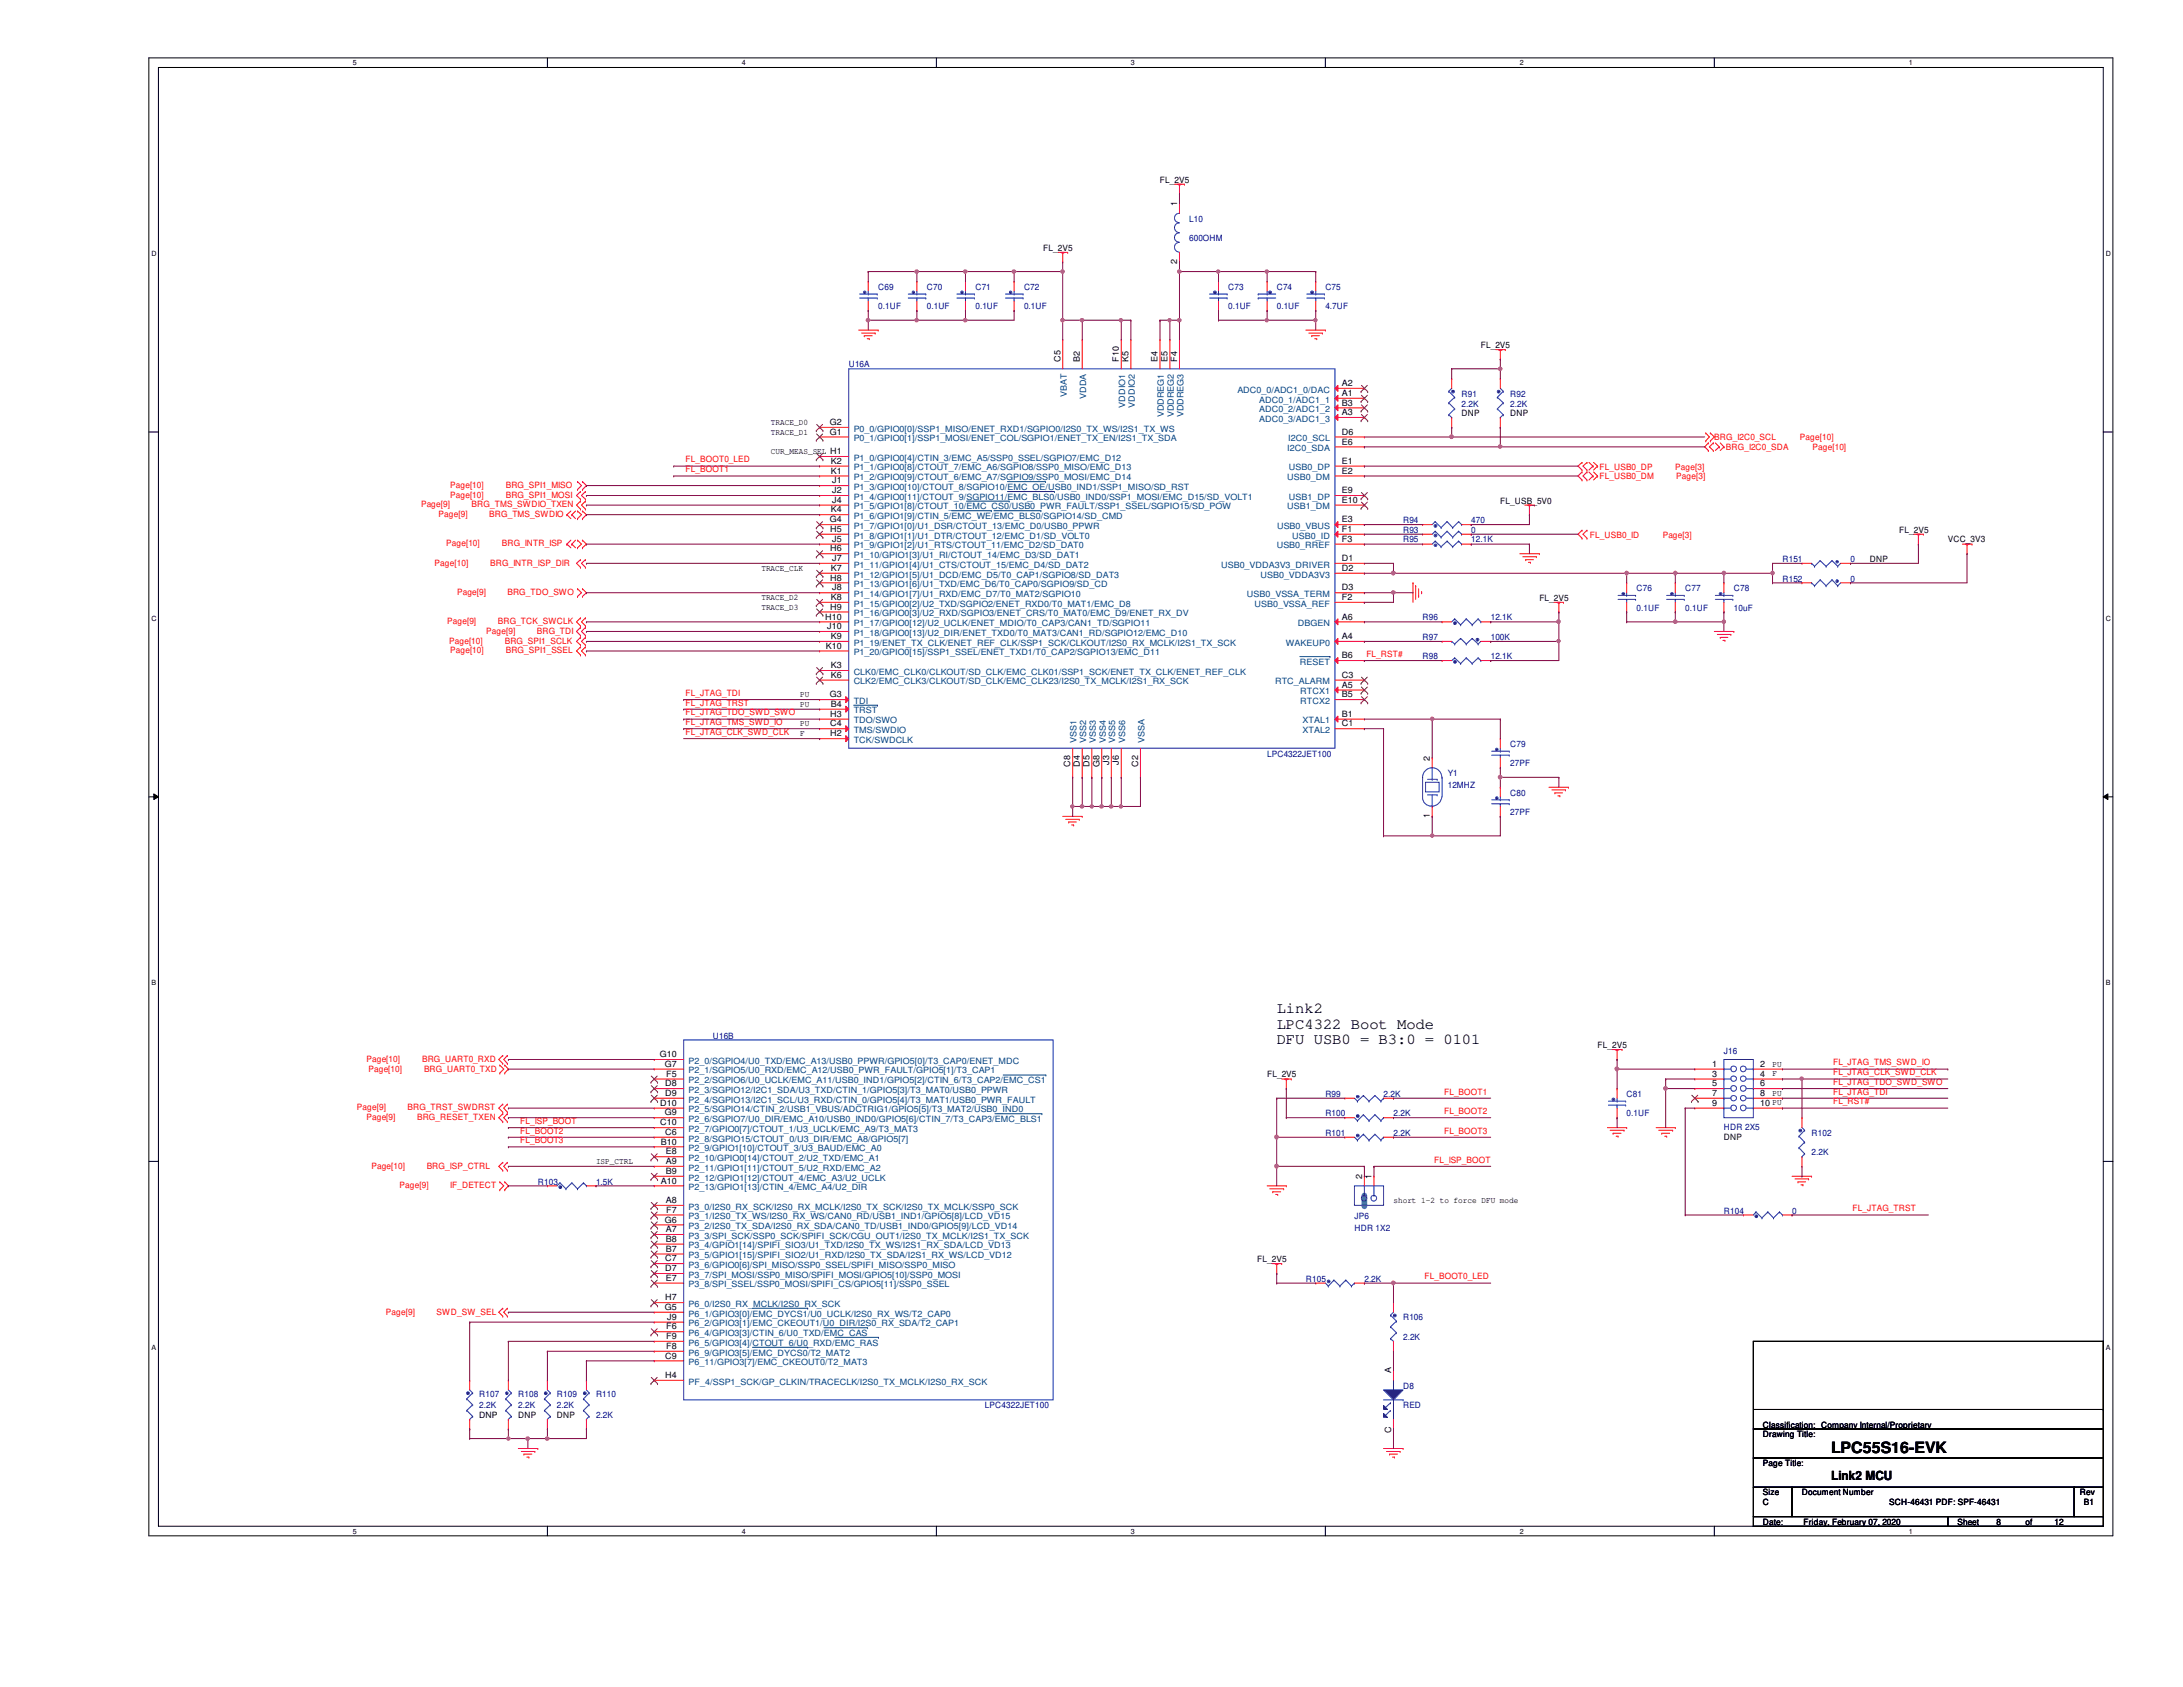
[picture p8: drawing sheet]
<svg xmlns="http://www.w3.org/2000/svg" width="279mm" height="216mm" viewBox="0 0 279 216" stroke-linecap="round" stroke-linejoin="round" font-family="sans-serif">
<defs><g id="words">
<g font-size="2">
<text x="163.4" y="129.7">Link2</text>
<text x="163.4" y="131.7">LPC4322 Boot Mode</text>
<text x="163.4" y="133.6">DFU USB0 = B3:0 = 0101</text>
<text x="234.4" y="186">LPC55S16-EVK</text>
</g>
<text font-size="1.6" x="234.4" y="189.4">Link2 MCU</text>
<g font-size="1.1">
<text x="148.5" y="23.4">FL_2V5</text>
<text x="150.7" y="26.4" transform="rotate(-90 150.7 26.4)">1</text>
<text x="133.5" y="32.1">FL_2V5</text>
<text x="150.7" y="33.8" transform="rotate(-90 150.7 33.8)">2</text>
<text x="135.7" y="46.3" transform="rotate(-90 135.7 46.3)">C5</text>
<text x="138.2" y="46.3" transform="rotate(-90 138.2 46.3)">B2</text>
<text x="143.2" y="46.3" transform="rotate(-90 143.2 46.3)">F10</text>
<text x="144.4" y="46.3" transform="rotate(-90 144.4 46.3)">K5</text>
<text x="148.2" y="46.3" transform="rotate(-90 148.2 46.3)">E4</text>
<text x="149.4" y="46.3" transform="rotate(-90 149.4 46.3)">E5</text>
<text x="150.7" y="46.3" transform="rotate(-90 150.7 46.3)">F4</text>
<text x="189.5" y="44.5">FL_2V5</text>
<text x="171.7" y="49.4">A2</text>
<text x="171.7" y="50.7">A1</text>
<text x="171.7" y="51.9">B3</text>
<text x="171.7" y="53.1">A3</text>
<text x="187.1" y="53.3">DNP</text>
<text x="193.3" y="53.3">DNP</text>
<text x="98.7" y="54.4">TRACE_D0</text>
<text x="98.7" y="58.1">CUR_MEAS_SEL H1</text>
<text x="98.7" y="55.6">TRACE_D1</text>
<text x="106.2" y="54.4">G2</text>
<text x="106.2" y="55.6">G1</text>
<text x="106.3" y="59.4">K2</text>
<text x="171.7" y="59.4">E1</text>
<text x="171.7" y="55.6">D6</text>
<text x="171.7" y="56.9">E6</text>
<text x="106.3" y="60.6">K1</text>
<text x="106.3" y="65.6">K4</text>
<text x="106.5" y="61.8">J1</text>
<text x="106.5" y="63.1">J2</text>
<text x="106.5" y="64.3">J4</text>
<text x="171.7" y="60.6">E2</text>
<text x="171.7" y="63.1">E9</text>
<text x="171.7" y="64.3">E10</text>
<text x="192" y="64.5">FL_USB_5V0</text>
<text x="106.2" y="66.8">G4</text>
<text x="106.3" y="68.1">H5</text>
<text x="106.3" y="70.6">H6</text>
<text x="106.5" y="69.3">J5</text>
<text x="106.5" y="71.8">J7</text>
<text x="171.7" y="66.8">E3</text>
<text x="171.7" y="68.1">F1</text>
<text x="171.7" y="69.3">F3</text>
<text x="171.7" y="71.8">D1</text>
<text x="239.3" y="71.9">DNP</text>
<text x="243.1" y="68.2">FL_2V5</text>
<text x="249.3" y="69.4">VCC_3V3</text>
<text x="97.5" y="73">TRACE_CLK</text>
<text x="97.5" y="76.8">TRACE_D2</text>
<text x="106.3" y="74.3">H8</text>
<text x="106.3" y="73.1">K7</text>
<text x="106.3" y="76.8">K8</text>
<text x="106.5" y="75.6">J8</text>
<text x="171.7" y="73.1">D2</text>
<text x="171.7" y="75.6">D3</text>
<text x="171.7" y="76.8">F2</text>
<text x="197" y="76.9">FL_2V5</text>
<text x="97.5" y="78">TRACE_D3</text>
<text x="105.6" y="79.3">H10</text>
<text x="105.7" y="83">K10</text>
<text x="105.9" y="80.5">J10</text>
<text x="106.3" y="78">H9</text>
<text x="106.3" y="81.8">K9</text>
<text x="171.7" y="79.3">A6</text>
<text x="171.7" y="81.8">A4</text>
<text x="102.4" y="89.2">PU</text>
<text x="106.2" y="89.2">G3</text>
<text x="106.3" y="85.5">K3</text>
<text x="106.3" y="86.7">K6</text>
<text x="171.7" y="84.2">B6</text>
<text x="171.7" y="86.7">C3</text>
<text x="171.7" y="88">A5</text>
<text x="171.7" y="89.2">B5</text>
<text x="102.4" y="90.5">PU</text>
<text x="102.4" y="93">PU</text>
<text x="102.4" y="94.2">F</text>
<text x="106.3" y="94.2">H2</text>
<text x="106.3" y="93">C4</text>
<text x="106.3" y="91.7">H3</text>
<text x="106.3" y="90.5">B4</text>
<text x="171.7" y="91.7">B1</text>
<text x="171.7" y="93">C1</text>
<text x="137" y="98.1" transform="rotate(-90 137 98.1)">C8</text>
<text x="138.2" y="98.1" transform="rotate(-90 138.2 98.1)">D4</text>
<text x="139.4" y="98.1" transform="rotate(-90 139.4 98.1)">D5</text>
<text x="140.7" y="98.2" transform="rotate(-90 140.7 98.2)">G8</text>
<text x="141.9" y="97.9" transform="rotate(-90 141.9 97.9)">J3</text>
<text x="143.2" y="97.9" transform="rotate(-90 143.2 97.9)">J6</text>
<text x="145.7" y="98.1" transform="rotate(-90 145.7 98.1)">C2</text>
<text x="183" y="97.4" transform="rotate(-90 183 97.4)">2</text>
<text x="183" y="104.7" transform="rotate(-90 183 104.7)">1</text>
<text x="84.5" y="135.3">G10</text>
<text x="85.1" y="136.5">G7</text>
<text x="85.3" y="137.8">F5</text>
<text x="162.2" y="137.9">FL_2V5</text>
<text x="204.5" y="134.2">FL_2V5</text>
<text x="219.1" y="136.5">1</text>
<text x="219.1" y="137.8">3</text>
<text x="225.3" y="136.5">2</text>
<text x="225.3" y="137.8">4</text>
<text x="226.9" y="136.5">PU</text>
<text x="226.9" y="137.8">F</text>
<text x="84.5" y="141.5">D10</text>
<text x="85.1" y="142.7">G9</text>
<text x="85.1" y="139">D8</text>
<text x="85.1" y="140.2">D9</text>
<text x="219.1" y="139">5</text>
<text x="219.1" y="140.2">7</text>
<text x="219.1" y="141.5">9</text>
<text x="225.3" y="139">6</text>
<text x="225.3" y="140.2">8</text>
<text x="225.3" y="141.5">10 PU</text>
<text x="226.9" y="140.2">PU</text>
<text x="76.3" y="149">ISP_CTRL</text>
<text x="84.5" y="144">C10</text>
<text x="84.6" y="146.5">B10</text>
<text x="85.1" y="145.2">C6</text>
<text x="85.2" y="147.7">E8</text>
<text x="85.2" y="149">A9</text>
<text x="220.6" y="145.8">DNP</text>
<text x="84.6" y="151.5">A10</text>
<text x="85.2" y="150.2">B9</text>
<text x="85.2" y="154">A8</text>
<text x="85.3" y="155.2">F7</text>
<text x="174.3" y="150.9" transform="rotate(-90 174.3 150.9)">2</text>
<text x="175.6" y="150.9" transform="rotate(-90 175.6 150.9)">1</text>
<text x="178.4" y="153.9">short 1-2 to force DFU mode</text>
<text x="85.1" y="156.5">G6</text>
<text x="85.1" y="161.4">C7</text>
<text x="85.2" y="157.7">A7</text>
<text x="85.2" y="158.9">B8</text>
<text x="85.2" y="160.2">B7</text>
<text x="160.9" y="161.5">FL_2V5</text>
<text x="85.1" y="167.6">G5</text>
<text x="85.1" y="162.7">D7</text>
<text x="85.1" y="166.4">H7</text>
<text x="85.2" y="163.9">E7</text>
<text x="85.1" y="173.9">C9</text>
<text x="85.3" y="170.1">F6</text>
<text x="85.3" y="171.4">F9</text>
<text x="85.3" y="172.6">F8</text>
<text x="85.4" y="168.9">J9</text>
<text x="85.1" y="176.4">H4</text>
<text x="178.1" y="175.8" transform="rotate(-90 178.1 175.8)">A</text>
<text x="61.3" y="181.4">DNP</text>
<text x="66.3" y="181.4">DNP</text>
<text x="71.3" y="181.4">DNP</text>
<text x="178.1" y="183.4" transform="rotate(-90 178.1 183.4)">C</text>
<text x="225.6" y="183.9">Drawing Title:</text>
<text x="225.6" y="182.7">Classification: Company Internal/Proprietary</text>
<text x="225.6" y="187.7">Page Title:</text>
<text x="225.6" y="191.4">Size</text>
<text x="230.6" y="191.4">Document Number</text>
<text x="266.2" y="191.4">Rev</text>
<text x="225.6" y="195.2">Date:</text>
<text x="225.6" y="192.7">C</text>
<text x="230.8" y="195.2">Friday, February 07, 2020</text>
<text x="241.8" y="192.7">SCH-46431 PDF: SPF-46431</text>
<text x="250.5" y="195.2">Sheet</text>
<text x="255.5" y="195.2">8</text>
<text x="259.2" y="195.2">of</text>
<text x="263" y="195.2">12</text>
<text x="266.7" y="192.7">B1</text>
</g>
<g font-size="1.1" fill="#000080">
<text x="152.2" y="28.4">L10</text>
<text x="152.2" y="30.9">600OHM</text>
<text x="112.4" y="37.1">C69</text>
<text x="112.4" y="39.6">0.1UF</text>
<text x="118.6" y="37.1">C70</text>
<text x="118.6" y="39.6">0.1UF</text>
<text x="124.8" y="37.1">C71</text>
<text x="124.8" y="39.6">0.1UF</text>
<text x="131.1" y="37.1">C72</text>
<text x="131.1" y="39.6">0.1UF</text>
<text x="157.2" y="37.1">C73</text>
<text x="157.2" y="39.6">0.1UF</text>
<text x="163.4" y="37.1">C74</text>
<text x="163.4" y="39.6">0.1UF</text>
<text x="169.6" y="37.1">C75</text>
<text x="169.6" y="39.6">4.7UF</text>
<text x="108.6" y="47">U16A</text>
<text x="187.1" y="50.8">R91</text>
<text x="187.1" y="52">2.2K</text>
<text x="193.3" y="50.8">R92</text>
<text x="193.3" y="52">2.2K</text>
<text x="179.6" y="68.2">R93</text>
<text x="179.6" y="69.4">R95</text>
<text x="179.6" y="66.9">R94</text>
<text x="188.3" y="68.2">0</text>
<text x="188.3" y="69.4">12.1K</text>
<text x="188.3" y="66.9">470</text>
<text x="228.1" y="71.9">R151</text>
<text x="236.9" y="71.9">0</text>
<text x="209.5" y="75.6">C76</text>
<text x="215.7" y="75.6">C77</text>
<text x="221.9" y="75.6">C78</text>
<text x="228.1" y="74.4">R152</text>
<text x="236.9" y="74.4">0</text>
<text x="182.1" y="79.4">R96</text>
<text x="182.1" y="81.9">R97</text>
<text x="190.8" y="79.4">12.1K</text>
<text x="190.8" y="81.9">100K</text>
<text x="209.5" y="78.1">0.1UF</text>
<text x="215.7" y="78.1">0.1UF</text>
<text x="221.9" y="78.1">10uF</text>
<text x="182.1" y="84.4">R98</text>
<text x="190.8" y="84.4">12.1K</text>
<text x="193.3" y="95.6">C79</text>
<text x="162.2" y="96.8">LPC4322JET100</text>
<text x="185.3" y="99.3">Y1</text>
<text x="185.3" y="100.8">12MHZ</text>
<text x="193.3" y="101.8">C80</text>
<text x="193.3" y="98">27PF</text>
<text x="193.3" y="104.3">27PF</text>
<text x="91.2" y="132.9">U16B</text>
<text x="220.6" y="134.9">J16</text>
<text x="169.6" y="142.9">R100</text>
<text x="169.6" y="140.4">R99</text>
<text x="177.1" y="140.4">2.2K</text>
<text x="178.4" y="142.9">2.2K</text>
<text x="208.2" y="140.4">C81</text>
<text x="208.2" y="142.9">0.1UF</text>
<text x="169.6" y="145.4">R101</text>
<text x="178.4" y="145.4">2.2K</text>
<text x="220.6" y="144.6">HDR 2X5</text>
<text x="231.9" y="145.4">R102</text>
<text x="231.9" y="147.8">2.2K</text>
<text x="68.8" y="151.6">R103</text>
<text x="76.3" y="151.6">1.5K</text>
<text x="220.6" y="155.3">R104</text>
<text x="229.4" y="155.3">0</text>
<text x="173.4" y="156">JP6</text>
<text x="173.4" y="157.6">HDR 1X2</text>
<text x="167.1" y="164">R105</text>
<text x="174.6" y="164">2.2K</text>
<text x="179.6" y="169">R106</text>
<text x="179.6" y="171.5">2.2K</text>
<text x="61.3" y="178.7">R107</text>
<text x="66.3" y="178.7">R108</text>
<text x="71.3" y="178.7">R109</text>
<text x="76.3" y="178.7">R110</text>
<text x="179.6" y="177.7">D8</text>
<text x="61.3" y="180.2">2.2K</text>
<text x="66.3" y="180.2">2.2K</text>
<text x="71.3" y="180.2">2.2K</text>
<text x="76.3" y="181.4">2.2K</text>
<text x="126.1" y="180.2">LPC4322JET100</text>
<text x="179.6" y="180.2">RED</text>
</g>
<g font-size="1.1" fill="#004080">
<text x="136.5" y="50.8" transform="rotate(-90 136.5 50.8)">VBAT</text>
<text x="139" y="51.1" transform="rotate(-90 139 51.1)">VDDA</text>
<text x="144" y="52.2" transform="rotate(-90 144 52.2)">VDDIO1</text>
<text x="145.2" y="52.2" transform="rotate(-90 145.2 52.2)">VDDIO2</text>
<text x="149" y="53.4" transform="rotate(-90 149 53.4)">VDDREG1</text>
<text x="150.2" y="53.4" transform="rotate(-90 150.2 53.4)">VDDREG2</text>
<text x="151.5" y="53.4" transform="rotate(-90 151.5 53.4)">VDDREG3</text>
<text x="158.4" y="50.2">ADC0_0/ADC1_0/DAC</text>
<text x="161.2" y="51.5">ADC0_1/ADC1_1</text>
<text x="161.2" y="52.7">ADC0_2/ADC1_2</text>
<text x="161.2" y="54">ADC0_3/ADC1_3</text>
<text x="109.3" y="55.2">P0_0/GPIO0[0]/SSP1_MISO/ENET_RXD1/SGPIO0/I2S0_TX_WS/I2S1_TX_WS</text>
<text x="109.3" y="56.5">P0_1/GPIO0[1]/SSP1_MOSI/ENET_COL/SGPIO1/ENET_TX_EN/I2S1_TX_SDA</text>
<text x="109.3" y="59">P1_0/GPIO0[4]/CTIN_3/EMC_A5/SSP0_SSEL/SGPIO7/EMC_D12</text>
<text x="164.8" y="57.7">I2C0_SDA</text>
<text x="164.9" y="56.5">I2C0_SCL</text>
<text x="109.3" y="60.2">P1_1/GPIO0[8]/CTOUT_7/EMC_A6/SGPIO8/SSP0_MISO/EMC_D13</text>
<text x="109.3" y="61.5">P1_2/GPIO0[9]/CTOUT_6/EMC_A7/SGPIO9/SSP0_MOSI/EMC_D14</text>
<text x="109.3" y="62.7">P1_3/GPIO0[10]/CTOUT_8/SGPIO10/EMC_OE/USB0_IND1/SSP1_MISO/SD_RST</text>
<text x="109.3" y="64">P1_4/GPIO0[11]/CTOUT_9/SGPIO11/EMC_BLS0/USB0_IND0/SSP1_MOSI/EMC_D15/SD_VOLT1</text>
<text x="109.3" y="65.2">P1_5/GPIO1[8]/CTOUT_10/EMC_CS0/USB0_PWR_FAULT/SSP1_SSEL/SGPIO15/SD_POW</text>
<text x="164.8" y="61.5">USB0_DM</text>
<text x="164.8" y="65.2">USB1_DM</text>
<text x="165" y="60.2">USB0_DP</text>
<text x="165" y="64">USB1_DP</text>
<text x="109.3" y="66.4">P1_6/GPIO1[9]/CTIN_5/EMC_WE/EMC_BLS0/SGPIO14/SD_CMD</text>
<text x="109.3" y="67.7">P1_7/GPIO1[0]/U1_DSR/CTOUT_13/EMC_D0/USB0_PPWR</text>
<text x="109.3" y="68.9">P1_8/GPIO1[1]/U1_DTR/CTOUT_12/EMC_D1/SD_VOLT0</text>
<text x="109.3" y="70.2">P1_9/GPIO1[2]/U1_RTS/CTOUT_11/EMC_D2/SD_DAT0</text>
<text x="109.3" y="71.4">P1_10/GPIO1[3]/U1_RI/CTOUT_14/EMC_D3/SD_DAT1</text>
<text x="163.4" y="70.2">USB0_RREF</text>
<text x="163.4" y="67.7">USB0_VBUS</text>
<text x="165.4" y="68.9">USB0_ID</text>
<text x="109.3" y="72.6">P1_11/GPIO1[4]/U1_CTS/CTOUT_15/EMC_D4/SD_DAT2</text>
<text x="109.3" y="73.9">P1_12/GPIO1[5]/U1_DCD/EMC_D5/T0_CAP1/SGPIO8/SD_DAT3</text>
<text x="109.3" y="75.1">P1_13/GPIO1[6]/U1_TXD/EMC_D6/T0_CAP0/SGPIO9/SD_CD</text>
<text x="109.3" y="76.4">P1_14/GPIO1[7]/U1_RXD/EMC_D7/T0_MAT2/SGPIO10</text>
<text x="109.3" y="77.6">P1_15/GPIO0[2]/U2_TXD/SGPIO2/ENET_RXD0/T0_MAT1/EMC_D8</text>
<text x="156.3" y="72.6">USB0_VDDA3V3_DRIVER</text>
<text x="159.6" y="76.4">USB0_VSSA_TERM</text>
<text x="160.6" y="77.6">USB0_VSSA_REF</text>
<text x="161.3" y="73.9">USB0_VDDA3V3</text>
<text x="109.3" y="78.9">P1_16/GPIO0[3]/U2_RXD/SGPIO3/ENET_CRS/T0_MAT0/EMC_D9/ENET_RX_DV</text>
<text x="109.3" y="80.1">P1_17/GPIO0[12]/U2_UCLK/ENET_MDIO/T0_CAP3/CAN1_TD/SGPIO11</text>
<text x="109.3" y="81.4">P1_18/GPIO0[13]/U2_DIR/ENET_TXD0/T0_MAT3/CAN1_RD/SGPIO12/EMC_D10</text>
<text x="109.3" y="82.6">P1_19/ENET_TX_CLK/ENET_REF_CLK/SSP1_SCK/CLKOUT/I2S0_RX_MCLK/I2S1_TX_SCK</text>
<text x="109.3" y="83.9">P1_20/GPIO0[15]/SSP1_SSEL/ENET_TXD1/T0_CAP2/SGPIO13/EMC_D11</text>
<text x="164.6" y="82.6">WAKEUP0</text>
<text x="166.1" y="80.1">DBGEN</text>
<text x="109.3" y="86.4">CLK0/EMC_CLK0/CLKOUT/SD_CLK/EMC_CLK01/SSP1_SCK/ENET_TX_CLK/ENET_REF_CLK</text>
<text x="109.3" y="87.6">CLK2/EMC_CLK3/CLKOUT/SD_CLK/EMC_CLK23/I2S0_TX_MCLK/I2S1_RX_SCK</text>
<text x="163.2" y="87.6">RTC_ALARM</text>
<text x="166.4" y="85.1">RESET</text>
<text x="166.4" y="88.9">RTCX1</text>
<text x="109.3" y="95.1">TCK/SWDCLK</text>
<text x="109.3" y="91.3">TRST</text>
<text x="109.3" y="93.8">TMS/SWDIO</text>
<text x="109.3" y="92.6">TDO/SWO</text>
<text x="109.3" y="90.1">TDI</text>
<text x="137.8" y="95.1" transform="rotate(-90 137.8 95.1)">VSS1</text>
<text x="139" y="95.1" transform="rotate(-90 139 95.1)">VSS2</text>
<text x="140.3" y="95.1" transform="rotate(-90 140.3 95.1)">VSS3</text>
<text x="141.5" y="95.1" transform="rotate(-90 141.5 95.1)">VSS4</text>
<text x="142.7" y="95.1" transform="rotate(-90 142.7 95.1)">VSS5</text>
<text x="144" y="95.1" transform="rotate(-90 144 95.1)">VSS6</text>
<text x="146.5" y="95.1" transform="rotate(-90 146.5 95.1)">VSSA</text>
<text x="166.4" y="90.1">RTCX2</text>
<text x="166.7" y="92.6">XTAL1</text>
<text x="166.7" y="93.8">XTAL2</text>
<text x="88.1" y="136.1">P2_0/SGPIO4/U0_TXD/EMC_A13/USB0_PPWR/GPIO5[0]/T3_CAP0/ENET_MDC</text>
<text x="88.1" y="137.4">P2_1/SGPIO5/U0_RXD/EMC_A12/USB0_PWR_FAULT/GPIO5[1]/T3_CAP1</text>
<text x="88.1" y="138.6">P2_2/SGPIO6/U0_UCLK/EMC_A11/USB0_IND1/GPIO5[2]/CTIN_6/T3_CAP2/EMC_CS1</text>
<text x="88.1" y="139.9">P2_3/SGPIO12/I2C1_SDA/U3_TXD/CTIN_1/GPIO5[3]/T3_MAT0/USB0_PPWR</text>
<text x="88.1" y="141.1">P2_4/SGPIO13/I2C1_SCL/U3_RXD/CTIN_0/GPIO5[4]/T3_MAT1/USB0_PWR_FAULT</text>
<text x="88.1" y="142.4">P2_5/SGPIO14/CTIN_2/USB1_VBUS/ADCTRIG1/GPIO5[5]/T3_MAT2/USB0_IND0</text>
<text x="88.1" y="143.6">P2_6/SGPIO7/U0_DIR/EMC_A10/USB0_IND0/GPIO5[6]/CTIN_7/T3_CAP3/EMC_BLS1</text>
<text x="88.1" y="144.9">P2_7/GPIO0[7]/CTOUT_1/U3_UCLK/EMC_A9/T3_MAT3</text>
<text x="88.1" y="146.1">P2_8/SGPIO15/CTOUT_0/U3_DIR/EMC_A8/GPIO5[7]</text>
<text x="88.1" y="147.3">P2_9/GPIO1[10]/CTOUT_3/U3_BAUD/EMC_A0</text>
<text x="88.1" y="148.6">P2_10/GPIO0[14]/CTOUT_2/U2_TXD/EMC_A1</text>
<text x="88.1" y="149.8">P2_11/GPIO1[11]/CTOUT_5/U2_RXD/EMC_A2</text>
<text x="88.1" y="151.1">P2_12/GPIO1[12]/CTOUT_4/EMC_A3/U2_UCLK</text>
<text x="88.1" y="152.3">P2_13/GPIO1[13]/CTIN_4/EMC_A4/U2_DIR</text>
<text x="88.1" y="154.8">P3_0/I2S0_RX_SCK/I2S0_RX_MCLK/I2S0_TX_SCK/I2S0_TX_MCLK/SSP0_SCK</text>
<text x="88.1" y="156">P3_1/I2S0_TX_WS/I2S0_RX_WS/CAN0_RD/USB1_IND1/GPIO5[8]/LCD_VD15</text>
<text x="88.1" y="157.3">P3_2/I2S0_TX_SDA/I2S0_RX_SDA/CAN0_TD/USB1_IND0/GPIO5[9]/LCD_VD14</text>
<text x="88.1" y="158.5">P3_3/SPI_SCK/SSP0_SCK/SPIFI_SCK/CGU_OUT1/I2S0_TX_MCLK/I2S1_TX_SCK</text>
<text x="88.1" y="159.8">P3_4/GPIO1[14]/SPIFI_SIO3/U1_TXD/I2S0_TX_WS/I2S1_RX_SDA/LCD_VD13</text>
<text x="88.1" y="161">P3_5/GPIO1[15]/SPIFI_SIO2/U1_RXD/I2S0_TX_SDA/I2S1_RX_WS/LCD_VD12</text>
<text x="88.1" y="162.3">P3_6/GPIO0[6]/SPI_MISO/SSP0_SSEL/SPIFI_MISO/SSP0_MISO</text>
<text x="88.1" y="163.5">P3_7/SPI_MOSI/SSP0_MISO/SPIFI_MOSI/GPIO5[10]/SSP0_MOSI</text>
<text x="88.1" y="164.8">P3_8/SPI_SSEL/SSP0_MOSI/SPIFI_CS/GPIO5[11]/SSP0_SSEL</text>
<text x="88.1" y="167.3">P6_0/I2S0_RX_MCLK/I2S0_RX_SCK</text>
<text x="88.1" y="168.5">P6_1/GPIO3[0]/EMC_DYCS1/U0_UCLK/I2S0_RX_WS/T2_CAP0</text>
<text x="88.1" y="169.8">P6_2/GPIO3[1]/EMC_CKEOUT1/U0_DIR/I2S0_RX_SDA/T2_CAP1</text>
<text x="88.1" y="171">P6_4/GPIO3[3]/CTIN_6/U0_TXD/EMC_CAS</text>
<text x="88.1" y="172.2">P6_5/GPIO3[4]/CTOUT_6/U0_RXD/EMC_RAS</text>
<text x="88.1" y="173.5">P6_9/GPIO3[5]/EMC_DYCS0/T2_MAT2</text>
<text x="88.1" y="174.7">P6_11/GPIO3[7]/EMC_CKEOUT0/T2_MAT3</text>
<text x="88.1" y="177.2">PF_4/SSP1_SCK/GP_CLKIN/TRACECLK/I2S0_TX_MCLK/I2S0_RX_SCK</text>
</g>
<g font-size="1.1" fill="#f00">
<text x="87.8" y="59.2">FL_BOOT0_LED</text>
<text x="219.4" y="56.3">BRG_I2C0_SCL</text>
<text x="220.9" y="57.6">BRG_I2C0_SDA</text>
<text x="230.4" y="56.3">Page[10]</text>
<text x="232" y="57.6">Page[10]</text>
<text x="53.9" y="64.9">Page[9]</text>
<text x="57.6" y="62.5">Page[10]</text>
<text x="57.6" y="63.7">Page[10]</text>
<text x="60.4" y="64.9">BRG_TMS_SWDIO_TXEN</text>
<text x="64.7" y="62.5">BRG_SPI1_MISO</text>
<text x="64.7" y="63.7">BRG_SPI1_MOSI</text>
<text x="87.8" y="60.5">FL_BOOT1</text>
<text x="204.7" y="61.3">FL_USB0_DM</text>
<text x="204.7" y="60.1">FL_USB0_DP</text>
<text x="214.4" y="60.1">Page[3]</text>
<text x="214.5" y="61.3">Page[3]</text>
<text x="56.1" y="66.2">Page[9]</text>
<text x="57.1" y="69.9">Page[10]</text>
<text x="62.6" y="66.2">BRG_TMS_SWDIO</text>
<text x="64.2" y="69.9">BRG_INTR_ISP</text>
<text x="203.5" y="68.8">FL_USB0_ID</text>
<text x="212.8" y="68.8">Page[3]</text>
<text x="55.6" y="72.4">Page[10]</text>
<text x="58.5" y="76.2">Page[9]</text>
<text x="62.7" y="72.4">BRG_INTR_ISP_DIR</text>
<text x="64.9" y="76.2">BRG_TDO_SWO</text>
<text x="57.2" y="79.9">Page[9]</text>
<text x="57.5" y="82.4">Page[10]</text>
<text x="57.6" y="83.6">Page[10]</text>
<text x="62.2" y="81.2">Page[9]</text>
<text x="63.7" y="79.9">BRG_TCK_SWCLK</text>
<text x="64.6" y="82.4">BRG_SPI1_SCLK</text>
<text x="64.7" y="83.6">BRG_SPI1_SSEL</text>
<text x="68.7" y="81.2">BRG_TDI</text>
<text x="87.8" y="89.1">FL_JTAG_TDI</text>
<text x="174.9" y="84.1">FL_RST#</text>
<text x="87.8" y="90.3">FL_JTAG_TRST</text>
<text x="87.8" y="92.8">FL_JTAG_TMS_SWD_IO</text>
<text x="87.8" y="94.1">FL_JTAG_CLK_SWD_CLK</text>
<text x="87.8" y="91.6">FL_JTAG_TDO_SWD_SWO</text>
<text x="46.9" y="135.9">Page[10]</text>
<text x="47.2" y="137.2">Page[10]</text>
<text x="54" y="135.9">BRG_UART0_RXD</text>
<text x="54.3" y="137.2">BRG_UART0_TXD</text>
<text x="234.6" y="136.4">FL_JTAG_TMS_SWD_IO</text>
<text x="234.6" y="137.6">FL_JTAG_CLK_SWD_CLK</text>
<text x="45.7" y="142.1">Page[9]</text>
<text x="46.9" y="143.4">Page[9]</text>
<text x="52.2" y="142.1">BRG_TRST_SWDRST</text>
<text x="53.4" y="143.4">BRG_RESET_TXEN</text>
<text x="66.6" y="143.8">FL_ISP_BOOT</text>
<text x="184.8" y="142.6">FL_BOOT2</text>
<text x="184.8" y="140.1">FL_BOOT1</text>
<text x="234.6" y="138.9">FL_JTAG_TDO_SWD_SWO</text>
<text x="234.6" y="140.1">FL_JTAG_TDI</text>
<text x="234.6" y="141.4">FL_RST#</text>
<text x="47.5" y="149.6">Page[10]</text>
<text x="54.6" y="149.6">BRG_ISP_CTRL</text>
<text x="66.6" y="145.1">FL_BOOT2</text>
<text x="66.6" y="146.3">FL_BOOT3</text>
<text x="183.6" y="148.8">FL_ISP_BOOT</text>
<text x="184.8" y="145.1">FL_BOOT3</text>
<text x="51.1" y="152.1">Page[9]</text>
<text x="57.6" y="152.1">IF_DETECT</text>
<text x="237.1" y="155">FL_JTAG_TRST</text>
<text x="182.3" y="163.7">FL_BOOT0_LED</text>
<text x="49.4" y="168.3">Page[9]</text>
<text x="55.9" y="168.3">SWD_SW_SEL</text>
</g>
<g font-size=".9">
<text x="45.2" y="8.3">5</text>
<text x="95" y="8.3">4</text>
<text x="144.7" y="8.3">3</text>
<text x="194.5" y="8.3">2</text>
<text x="244.3" y="8.3">1</text>
<text x="19.4" y="32.8">D</text>
<text x="269.5" y="32.8">D</text>
<text x="19.4" y="79.4">C</text>
<text x="269.5" y="79.4">C</text>
<text x="19.4" y="126.1">B</text>
<text x="269.5" y="126.1">B</text>
<text x="19.4" y="172.8">A</text>
<text x="269.5" y="172.8">A</text>
<text x="45.2" y="196.3">5</text>
<text x="95" y="196.3">4</text>
<text x="144.7" y="196.3">3</text>
<text x="194.5" y="196.3">2</text>
<text x="244.3" y="196.3">1</text>
</g>
</g></defs>
<path d="M19.1 7.4h251.3v189.2h-251.3zM20.3 8.6h248.9v186.7h-248.9z" fill="none" stroke="#000" stroke-width=".13"/>
<g fill="#fff">
<path d="M45.2 7.5h.5v1.1h-.5z"/>
<path d="M45.2 195.5h.5v1h-.5z"/>
</g>
<path d="M70.1 7.4v1.2M70.1 195.3v1.3" fill="none" stroke="#000" stroke-width=".13"/>
<g fill="#fff">
<path d="M95 7.5h.5v1.1h-.5z"/>
<path d="M95 195.5h.5v1h-.5z"/>
</g>
<path d="M119.8 7.4v1.2M119.8 195.3v1.3" fill="none" stroke="#000" stroke-width=".13"/>
<g fill="#fff">
<path d="M144.7 7.5h.5v1.1h-.5z"/>
<path d="M144.7 195.5h.5v1h-.5z"/>
</g>
<path d="M169.6 7.4v1.2M169.6 195.3v1.3" fill="none" stroke="#000" stroke-width=".13"/>
<g fill="#fff">
<path d="M194.5 7.5h.5v1.1h-.5z"/>
<path d="M194.5 195.5h.5v1h-.5z"/>
</g>
<path d="M219.4 7.4v1.2M219.4 195.3v1.3" fill="none" stroke="#000" stroke-width=".13"/>
<g fill="#fff">
<path d="M244.3 7.5h.5v1.1h-.5z"/>
<path d="M244.3 195.5h.5v1h-.5z"/>
<path d="M19.4 32h.6v1h-.6z"/>
<path d="M269.5 32h.7v1h-.7z"/>
<path d="M19.4 78.6h.6v1h-.6z"/>
<path d="M269.5 78.6h.7v1h-.7z"/>
</g>
<path d="M19.1 55.3h1.2M269.2 55.3h1.2" fill="none" stroke="#000" stroke-width=".13"/>
<g fill="#fff">
<path d="M19.4 125.3h.6v1h-.6z"/>
<path d="M269.5 125.3h.6v1h-.6z"/>
</g>
<path d="M19.1 102h1.2M19.7 101.6l.6 .4-.6 .3zM269.2 102l.6-.4v.7zM269.2 102h1.2" fill="none" stroke="#000" stroke-width=".13"/>
<path d="M19.7 101.6l.6 .4-.6 .3zM269.2 102l.6-.4v.7z" fill="#000"/>
<g fill="#fff">
<path d="M19.4 172h.5v1h-.5z"/>
<path d="M269.5 172h.6v1h-.6z"/>
</g>
<path d="M19.1 148.6h1.2M269.2 148.6h1.2" fill="none" stroke="#000" stroke-width=".13"/>
<path d="M174.6 153v1.3" fill="none" stroke="#0080ff" stroke-width=".72"/>
<circle cx="174.6" cy="154.3" r=".36" fill="#0080ff"/>
<g fill="none" stroke="#f00" stroke-width=".13">
<path d="M135.4 32.3h1.3M136 33.5h.1M136 32.3v1.2M136.7 32.3h.1M109.9 42.2h2.5M110.3 42.6h1.7M110.6 43h.1M110.6 43h1M111 43.3h.3M111.3 43.3h.1M112 42.6h.1M112.4 42.2h.1"/>
<path d="M167.1 42.2h2.5M167.5 42.6h1.7M167.9 43h.1M167.9 43h1M168.3 43.3h.2M168.5 43.3h.1M169.2 42.6h.1M169.6 42.2h.1M180.8 74.6h.1M180.8 74.6v2.5M181.2 75h.1M181.2 75v1.7"/>
<path d="M181.6 76.3h.1M181.6 75.4v.9M181.9 75.7h.1M181.9 75.7v.3M194.5 70.9h2.5M194.9 71.2h1.7M195.3 71.6h.1M195.3 71.6h1M195.6 72h.3M195.9 72h.1M196.6 71.2h.1M197 70.9h.1"/>
<path d="M136 104.5h2.5M136.4 104.9h1.7M136.8 105.2h.1M136.8 105.2h1M137.2 105.6h.2M137.4 105.6h.1M138.1 104.9h.1M138.5 104.5h.1M198.2 100.8h2.5M198.6 101.1h1.8M199 101.5h.1M199 101.5h1"/>
<path d="M199.4 101.9h.2M199.6 101.9h.1M200.4 101.1h.1M200.7 100.8h.1M66.3 185.4h2.5M66.7 185.8h1.8M67.1 186.1h.1M67.1 186.1h1M67.4 186.5h.3M67.7 186.5h.1M68.5 185.8h.1M68.8 185.4h.1"/>
<path d="M177.1 185.4h2.5M177.5 185.8h1.7M177.8 186.1h.1M177.8 186.1h1.1M178.2 186.5h.3M178.5 186.5h.1M179.2 185.8h.1M179.6 185.4h.1"/>
</g>
<path d="M135.8 32.3h.5l-.3 .1z" fill-rule="evenodd" fill="#f00"/>
<path d="M135.8 32.3h.5l-.3 .1zM150.3 23.6h1.3M151 24.8h.1M151 23.6v1.2M151.6 23.6h.1" fill="none" stroke="#f00" stroke-width=".13"/>
<path d="M150.7 23.6h.5l-.2 .1z" fill-rule="evenodd" fill="#f00"/>
<path d="M150.7 23.6h.5l-.2 .1zM198.9 77.1h1.2M199.5 78.3h.1M199.5 77.1v1.2M200.1 77.1h.1" fill="none" stroke="#f00" stroke-width=".13"/>
<path d="M199.3 77.1h.4l-.2 .1z" fill-rule="evenodd" fill="#f00"/>
<g fill="none" stroke="#f00" stroke-width=".13">
<path d="M199.3 77.1h.4l-.2 .1zM244.9 68.4h1.3M245.5 69.6h.1M245.5 68.4v1.2M246.2 68.4h.1M219.4 80.8h2.5M219.8 81.2h1.7M220.2 81.6h.1M220.2 81.6h.9M220.5 82h.3M220.8 82h.1M221.5 81.2h.1"/>
<path d="M221.9 80.8h.1"/>
</g>
<path d="M245.3 68.4h.5l-.3 .1z" fill-rule="evenodd" fill="#f00"/>
<path d="M245.3 68.4h.5l-.3 .1zM206.3 134.3h1.3M207 135.6h.1M207 134.3v1.3M207.6 134.3h.1" fill="none" stroke="#f00" stroke-width=".13"/>
<path d="M206.7 134.3h.5l-.2 .2z" fill-rule="evenodd" fill="#f00"/>
<g fill="none" stroke="#f00" stroke-width=".13">
<path d="M164 138.1h1.3M164.6 139.3h.1M164.6 138.1v1.2M165.3 138.1h.1M206.7 134.3h.5l-.2 .2zM205.7 144.3h2.5M206.1 144.7h1.8M206.5 145h.1M206.5 145h1M206.8 145.4h.3M207.1 145.4h.1M207.9 144.7h.1"/>
<path d="M208.2 144.3h.1M212 144.3h2.4M212.3 144.7h1.8M212.7 145h.1M212.7 145h1M213.1 145.4h.2M213.3 145.4h.1M214.1 144.7h.1M214.4 144.3h.1"/>
</g>
<path d="M164.4 138.1h.5l-.3 .1z" fill-rule="evenodd" fill="#f00"/>
<g fill="none" stroke="#f00" stroke-width=".13">
<path d="M164.4 138.1h.5l-.3 .1zM162.2 151.8h2.4M162.5 152.1h1.8M162.9 152.5h.1M162.9 152.5h1M163.3 152.9h.2M163.5 152.9h.1M164.3 152.1h.1M164.6 151.8h.1M162.8 161.7h1.2M163.4 163h.1M163.4 161.7v1.3"/>
<path d="M164 161.7h.1"/>
</g>
<path d="M163.2 161.7h.5l-.3 .1z" fill-rule="evenodd" fill="#f00"/>
<path d="M195.2 64.6h1.2M195.7 65.9h.1M195.7 64.6v1.3M196.4 64.6h.1M163.2 161.7h.5l-.3 .1z" fill="none" stroke="#f00" stroke-width=".13"/>
<path d="M195.5 64.6h.5l-.3 .2z" fill-rule="evenodd" fill="#f00"/>
<path d="M191.4 44.7h1.3M192 46h.1M192 44.7v1.3M192.7 44.7h.1M195.5 64.6h.5l-.3 .2z" fill="none" stroke="#f00" stroke-width=".13"/>
<path d="M191.8 44.7h.5l-.3 .2z" fill-rule="evenodd" fill="#f00"/>
<g fill="none" stroke="#f00" stroke-width=".13">
<path d="M191.8 44.7h.5l-.3 .2zM251.2 69.6h1.2M251.8 70.9h.1M251.8 69.6v1.3M252.4 69.6h.1M229.4 150.5h2.5M229.7 150.9h1.8M230.1 151.3h.1M230.1 151.3h1M230.5 151.6h.3M230.8 151.6h.1M231.5 150.9h.1"/>
<path d="M231.9 150.5h.1"/>
</g>
<path d="M251.5 69.6h.5l-.2 .2z" fill-rule="evenodd" fill="#f00"/>
<g fill="none" stroke="#f00" stroke-width=".13">
<path d="M202.5 59.2h.1M202.5 59.2l-.5 .4 .5 .6M203.1 59.2h.1M203.1 59.2l-.5 .4 .5 .6M203.4 59.2l.5 .4M203.9 59.6h.1M203.9 59.6l-.5 .6M204 59.2l.5 .4M204.5 59.6h.1M204.5 59.6l-.5 .6M218.3 56.4h.1M218.3 55.4h.1"/>
<path d="M218.3 55.4l.5 .5-.5 .5M218.7 56.7h.1M218.7 57.7h.1M218.7 56.7l-.5 .5 .5 .5M218.9 56.4h.1M218.9 55.4h.1M218.9 55.4l.5 .5-.5 .5M219.3 57.7h.1M219.3 56.7h.1M219.3 56.7l-.5 .5 .5 .5M219.5 56.7l.5 .5M220 57.2h.1"/>
<path d="M220 57.2l-.5 .5M220.2 56.7l.4 .5M220.6 57.2h.1M220.6 57.2l-.4 .5M72.6 65.9h.1M72.6 69.6h.1M72.6 65.9l.5 .5M72.6 69.6l.5 .5M73.1 65.4l-.5 .5M73.1 69.1l-.5 .5M73.2 65.9h.1M73.2 69.6h.1"/>
<path d="M73.2 65.9l.5 .5M73.2 69.6l.5 .5M73.7 65.4l-.5 .5M73.7 69.1l-.5 .5M73.9 65.4h.1M73.9 66.4h.1M73.9 75.4h.1M73.9 76.3h.1M73.9 69.1h.1M73.9 70.1h.1M73.9 61.6h.1M73.9 62.7h.1"/>
<path d="M73.9 65.4l.5 .5-.5 .5M73.9 75.4l.5 .5-.5 .4M73.9 69.1l.5 .5-.5 .5M73.9 61.6l.5 .5-.5 .6M74.3 64.1h.1M74.3 65.2h.1M74.3 79.1h.1M74.3 71.6h.1M74.3 72.6h.1M74.3 62.9h.1M74.3 63.9h.1M74.3 64.1l-.5 .5 .5 .6"/>
<path d="M74.3 79.1l-.5 .5 .5 .5M74.3 71.6l-.5 .5 .5 .5M74.3 62.9l-.5 .5 .5 .5M74.5 66.4h.1M74.5 65.4h.1M74.5 76.3h.1M74.5 75.4h.1M74.5 70.1h.1M74.5 69.1h.1M74.5 62.7h.1M74.5 61.6h.1M74.5 65.4l.6 .5-.6 .5"/>
<path d="M74.5 75.4l.6 .5-.6 .4M74.5 69.1l.6 .5-.6 .5M74.5 61.6l.6 .5-.6 .6M74.9 64.1h.1M74.9 65.2h.1M74.9 79.1h.1M74.9 71.6h.1M74.9 72.6h.1M74.9 62.9h.1M74.9 63.9h.1M74.9 64.1l-.5 .5 .5 .6M74.9 79.1l-.5 .5 .5 .5"/>
<path d="M74.9 71.6l-.5 .5 .5 .5M74.9 62.9l-.5 .5 .5 .5M202.5 67.9h.1M202.5 68.9h.1M202.5 60.4h.1M202.5 61.4h.1M202.5 60.2h.1M202.5 67.9l-.5 .5 .5 .5M202.5 60.4l-.5 .5 .5 .5M203.1 68.9h.1M203.1 67.9h.1M203.1 61.4h.1"/>
<path d="M203.1 60.4h.1M203.1 60.2h.1M203.1 67.9l-.5 .5 .5 .5M203.1 60.4l-.5 .5 .5 .5M203.4 60.4l.5 .5M203.9 60.9h.1M203.9 60.9l-.5 .5M204 60.4l.5 .5M204.5 60.9h.1M204.5 60.9l-.5 .5M251.5 69.6h.5l-.2 .2zM74.3 80.1h.1"/>
<path d="M74.3 80.3h.1M74.3 81.3h.1M74.3 81.6h.1M74.3 82.5h.1M74.3 82.8h.1M74.3 83.8h.1M74.3 80.3l-.5 .5 .5 .5M74.3 81.6l-.5 .5 .5 .4M74.3 82.8l-.5 .5 .5 .5M74.9 80.1h.1M74.9 80.3h.1M74.9 81.3h.1"/>
<path d="M74.9 81.6h.1M74.9 82.5h.1M74.9 82.8h.1M74.9 83.8h.1M74.9 80.3l-.5 .5 .5 .5M74.9 81.6l-.5 .5 .5 .4M74.9 82.8l-.5 .5 .5 .5M64 136.3h.1M64 137.3h.1M64 136.3l.5 .5-.5 .5M64.3 135.1h.1M64.3 136.1h.1"/>
<path d="M64.3 135.1l-.5 .5 .5 .5M64.6 137.3h.1M64.6 136.3h.1M64.6 136.3l.5 .5-.5 .5M64.9 135.1h.1M64.9 136.1h.1M64.9 135.1l-.4 .5 .4 .5M64 151.3h.1M64 152.3h.1M64 151.3l.5 .5-.5 .5M64.3 141.3h.1M64.3 142.3h.1"/>
<path d="M64.3 142.5h.1M64.3 143.6h.1M64.3 148.8h.1M64.3 149.8h.1M64.3 141.3l-.5 .5 .5 .5M64.3 142.5l-.5 .5 .5 .6M64.3 148.8l-.5 .5 .5 .5M64.6 152.3h.1M64.6 151.3h.1M64.6 151.3l.5 .5-.5 .5M64.9 141.3h.1M64.9 142.3h.1"/>
<path d="M64.9 142.5h.1M64.9 143.6h.1M64.9 148.8h.1M64.9 149.8h.1M64.9 141.3l-.4 .5 .4 .5M64.9 142.5l-.4 .5 .4 .6M64.9 148.8l-.4 .5 .4 .5M64.3 167.4h.1M64.3 168.4h.1M64.3 167.4l-.5 .5 .5 .5M64.9 167.4h.1M64.9 168.4h.1"/>
<path d="M64.9 167.4l-.4 .5 .4 .5"/>
</g>
<path d="M224.4 171.7h44.8v11.2h-44.8zM224.4 182.9h44.8v3.7h-44.8zM224.4 186.6h44.8v3.7h-44.8zM224.4 190.3h5v3.8h-5zM224.4 194.1h24.9v1.2h-24.9zM224.4 180.4h44.8M229.4 190.3h36.1v3.8h-36.1zM249.3 194.1h19.9v1.2h-19.9zM265.5 190.3h3.7v3.8h-3.7zM269.2 180.4h.1" fill="none" stroke="#000" stroke-width=".13"/>
<path d="M71.7 151.4h.1M71.7 151.4l-.4 .4M71.7 151.4l.7 .7M72.4 152.1h.1M73.2 151.4h.1M73.2 151.4l-.8 .7M73.2 151.4l.7 .7M73.9 152.1h.1M74.7 151.4h.1M74.7 151.4l-.8 .7M74.7 151.4l.4 .4M75.1 151.8h.1" fill="none" stroke="#00f" stroke-width=".13"/>
<path d="M71.6 151.8h.2v.3h-.2z" fill-rule="evenodd" fill="#00f"/>
<path d="M128.7 38.1h2.2M128.7 37.6h2.2M129.8 38.1h.1M129.8 38.1v.4M130.9 38.1h.1M130.9 37.6h.1M71.6 151.8h.2v.3h-.2z" fill="none" stroke="#00f" stroke-width=".13"/>
<path d="M70.1 151.8h.1M70.1 151.8h1.2M75.1 151.8h1.2M76.3 151.8h.1" fill="none" stroke="#f00" stroke-width=".13"/>
<path d="M129.2 37.3h.2v.2h-.2z" fill-rule="evenodd" fill="#00f"/>
<g fill="none" stroke="#00f" stroke-width=".13">
<path d="M129.2 37.3h.2v.2h-.2zM129.8 37.6h.1M129.8 37.3v.3M183.7 68h.1M183.7 68l-.4 .4M183.7 68l.7 .7M184.4 68.7h.1M185.2 68h.1M185.2 68l-.8 .7M185.2 68l.7 .7M185.9 68.7h.1M186.7 68h.1"/>
<path d="M186.7 68l-.8 .7M186.7 68l.4 .4M187.1 68.4h.1"/>
</g>
<path d="M129.8 36h.1M129.8 39.8h.1M129.8 36v1.3M129.8 38.5v1.3" fill="none" stroke="#f00" stroke-width=".13"/>
<path d="M183.6 68.4h.2v.3h-.2z" fill-rule="evenodd" fill="#00f"/>
<g fill="none" stroke="#00f" stroke-width=".13">
<path d="M183.6 68.4h.2v.3h-.2zM178 168.3h.1M178 169.8h.1M178 171.3h.1M178 168.3l.7 .8M178 169.8l.7 .8M178 171.3l.4 .4M178.4 171.7h.1M178.4 167.9l-.4 .4M178.7 169.1h.1M178.7 170.6h.1M178.7 169.1l-.7 .7"/>
<path d="M178.7 170.6l-.7 .7"/>
</g>
<path d="M182.1 68.4h.1M182.1 68.4h1.2M187.1 68.4h1.2M188.3 68.4h.1" fill="none" stroke="#f00" stroke-width=".13"/>
<path d="M178.4 168.2h.2v.3h-.2z" fill-rule="evenodd" fill="#00f"/>
<path d="M178.4 168.2h.2v.3h-.2z" fill="none" stroke="#00f" stroke-width=".13"/>
<path d="M178.4 166.7h.1M178.4 172.9h.1M178.4 166.7v1.2M178.4 171.7v1.2" fill="none" stroke="#f00" stroke-width=".13"/>
<path d="M177.1 177.9h2.5l-1.2 1.3z" fill="#00f"/>
<path d="M177.1 177.9h2.5l-1.2 1.3z" fill="none" stroke="#00f" stroke-width=".13"/>
<path d="M177.1 179.9l.5 .5h-.5z" fill="#00f"/>
<path d="M177.1 179.9l.5 .5h-.5z" fill="none" stroke="#00f" stroke-width=".13"/>
<path d="M177.1 180.9l.5 .5h-.5z" fill="#00f"/>
<g fill="none" stroke="#00f" stroke-width=".13">
<path d="M207.1 76.7h2.2M207.1 76.2h2.2M208.2 76.7h.1M208.2 76.7v.4M209.3 76.7h.1M209.3 76.2h.1M177.1 179.2h2.5M178 179.5h.1M178 179.5l-.7 .6M178.4 177.9h.1M178.4 176.7v1.2M178.4 179.2v2.5"/>
<path d="M179.6 179.2h.1M177.1 180.9l.5 .5h-.5zM178 180.5h.1M178 180.5l-.7 .6M178.4 181.7h.1"/>
</g>
<path d="M178.4 175.4h.1M178.4 175.4v1.3M178.4 182.9h.1M178.4 181.7v1.2" fill="none" stroke="#f00" stroke-width=".13"/>
<path d="M207.6 75.9h.3v.2h-.3z" fill-rule="evenodd" fill="#00f"/>
<path d="M108.6 47.2h62.3v48.6h-62.3zM207.6 75.9h.3v.2h-.3zM208.2 76.2h.1M208.2 75.9v.3" fill="none" stroke="#00f" stroke-width=".13"/>
<g fill="none" stroke="#f00" stroke-width=".13">
<path d="M104.9 54.7h.1M104.9 55.9h.1M104.9 58.4h.1M104.9 59.6h.1M104.9 54.7h3.7M104.9 55.9h3.7M104.9 58.4h3.7M104.9 59.6h3.7M104.9 60.9h.1M104.9 62.1h.1M104.9 63.4h.1M104.9 64.6h.1"/>
<path d="M104.9 65.9h.1M104.9 67.1h.1M104.9 68.4h.1M104.9 69.6h.1M104.9 70.9h.1M104.9 72.1h.1M104.9 73.4h.1M104.9 74.6h.1M104.9 75.9h.1M104.9 77.1h.1M104.9 78.3h.1M104.9 79.6h.1"/>
<path d="M104.9 60.9h3.7M104.9 62.1h3.7M104.9 63.4h3.7M104.9 64.6h3.7M104.9 65.9h3.7M104.9 67.1h3.7M104.9 68.4h3.7M104.9 69.6h3.7M104.9 70.9h3.7M104.9 72.1h3.7M104.9 73.4h3.7M104.9 74.6h3.7"/>
<path d="M104.9 75.9h3.7M104.9 77.1h3.7M104.9 78.3h3.7M104.9 79.6h3.7M208.2 74.6h.1M208.2 78.3h.1M208.2 74.6v1.3M208.2 77.1v1.2M104.9 80.8h.1M104.9 82.1h.1M104.9 83.3h.1M104.9 85.8h.1"/>
<path d="M104.9 87h.1M104.9 80.8h3.7M104.9 82.1h3.7M104.9 83.3h3.7M104.9 85.8h3.7M104.9 87h3.7"/>
</g>
<g fill="none" stroke="#804000" stroke-width=".13">
<path d="M104.5 55.1h.1M104.5 56.3h.1M104.5 58.8h.1M104.5 54.3l.8 .8M104.5 55.5l.8 .8M104.5 58l.8 .8M105.3 54.3l-.8 .8M105.3 55.5l-.8 .8M105.3 58l-.8 .8M105.3 55.1h.1M105.3 56.3h.1M105.3 58.8h.1"/>
<path d="M104.5 67.6h.1M104.5 68.8h.1M104.5 71.3h.1M104.5 73.8h.1M104.5 75h.1M104.5 77.5h.1M104.5 78.7h.1M104.5 66.8l.8 .8M104.5 68l.8 .8M104.5 70.5l.8 .8M104.5 73l.8 .8M104.5 74.2l.8 .8"/>
<path d="M104.5 76.7l.8 .8M104.5 77.9l.8 .8M105.3 66.8l-.8 .8M105.3 68l-.8 .8M105.3 70.5l-.8 .8M105.3 73l-.8 .8M105.3 74.2l-.8 .8M105.3 76.7l-.8 .8M105.3 77.9l-.8 .8M105.3 67.6h.1M105.3 68.8h.1M105.3 71.3h.1"/>
<path d="M105.3 73.8h.1M105.3 75h.1M105.3 77.5h.1M105.3 78.7h.1M104.5 86.2h.1M104.5 87.5h.1M104.5 85.4l.8 .8M104.5 86.7l.8 .8M105.3 85.4l-.8 .8M105.3 86.7l-.8 .8M105.3 86.2h.1M105.3 87.5h.1"/>
</g>
<path d="M121.8 65.4h5.1M123.7 64.1h5.5M126.9 65.4h.1M127.2 65.4h6M128.9 61.6h4.9M128.9 62.9h6.1M129.2 64.1h.1M133.2 65.4h.1M133.8 61.6h.1M135 62.9h.1" fill="none" stroke="#004080" stroke-width=".13"/>
<path d="M171.2 79.2v.8l-.3-.4z" fill="#f00"/>
<path d="M170.9 79.6h3.7M171.2 79.2v.8l-.3-.4zM174.6 79.6h.1" fill="none" stroke="#f00" stroke-width=".13"/>
<path d="M108.2 94.1l.4 .4-.4 .4z" fill="#f00"/>
<path d="M104.9 94.5h.1M104.9 94.5h3.7M108.2 94.1l.4 .4-.4 .4z" fill="none" stroke="#f00" stroke-width=".13"/>
<path d="M108.2 90.4l.4 .4-.4 .3z" fill="#f00"/>
<path d="M104.9 90.8h.1M104.9 90.8h3.7M108.2 90.4l.4 .4-.4 .3z" fill="none" stroke="#f00" stroke-width=".13"/>
<path d="M109.3 90.3h3M112.3 90.3h.1" fill="none" stroke="#004080" stroke-width=".13"/>
<path d="M108.2 92.9l.4 .4-.4 .3z" fill="#f00"/>
<path d="M104.9 93.3h.1M104.9 92h.1M104.9 93.3h3.7M104.9 92h3.7M108.2 92.9l.4 .4-.4 .3z" fill="none" stroke="#f00" stroke-width=".13"/>
<path d="M108.2 89.2l.4 .3-.4 .4z" fill="#f00"/>
<path d="M170.9 59.6h3.7M174.6 59.6h.1M170.9 60.9h3.7M174.6 60.9h.1M104.9 89.5h.1M104.9 89.5h3.7M108.2 89.2l.4 .3-.4 .4z" fill="none" stroke="#f00" stroke-width=".13"/>
<path d="M171.2 66.8v.7l-.3-.4z" fill="#f00"/>
<path d="M170.9 67.1h3.7M171.2 66.8v.7l-.3-.4zM174.6 67.1h.1" fill="none" stroke="#f00" stroke-width=".13"/>
<path d="M171.2 68v.7l-.3-.3z" fill="#f00"/>
<g fill="none" stroke="#f00" stroke-width=".13">
<path d="M170.9 55.9h3.7M170.9 57.2h3.7M174.6 55.9h.1M174.6 57.2h.1M170.9 68.4h3.7M170.9 69.6h3.7M170.9 63.4h3.7M170.9 64.6h3.7M171.2 68v.7l-.3-.3zM174.6 68.4h.1M174.6 69.6h.1M174.6 63.4h.1"/>
<path d="M174.6 64.6h.1"/>
</g>
<path d="M174.2 63.8h.1M174.2 65.1h.1M174.2 63l.8 .8M174.2 64.3l.8 .8M175 63l-.8 .8M175 64.3l-.8 .8M175 63.8h.1M175 65.1h.1" fill="none" stroke="#804000" stroke-width=".13"/>
<path d="M171.2 84.2v.7l-.3-.4z" fill="#f00"/>
<path d="M170.9 84.5h3.7M171.2 84.2v.7l-.3-.4zM174.6 84.5h.1" fill="none" stroke="#f00" stroke-width=".13"/>
<path d="M166.4 84h3.8M170.2 84h.1" fill="none" stroke="#004080" stroke-width=".13"/>
<path d="M171.2 81.7v.8l-.3-.4z" fill="#f00"/>
<path d="M170.9 82.1h3.7M171.2 81.7v.8l-.3-.4zM174.6 82.1h.1" fill="none" stroke="#f00" stroke-width=".13"/>
<path d="M171.2 49.3v.8l-.3-.4z" fill="#f00"/>
<path d="M170.9 49.7h3.7M171.2 49.3v.8l-.3-.4zM174.6 49.7h.1" fill="none" stroke="#f00" stroke-width=".13"/>
<path d="M174.2 50.1h.1M174.2 49.3l.8 .8M175 49.3l-.8 .8M175 50.1h.1" fill="none" stroke="#804000" stroke-width=".13"/>
<path d="M171.2 50.6v.7l-.3-.3z" fill="#f00"/>
<path d="M170.9 51h3.7M171.2 50.6v.7l-.3-.3zM174.6 51h.1" fill="none" stroke="#f00" stroke-width=".13"/>
<path d="M174.2 51.4h.1M174.2 50.6l.8 .8M175 50.6l-.8 .8M175 51.4h.1" fill="none" stroke="#804000" stroke-width=".13"/>
<path d="M171.2 51.8v.8l-.3-.4z" fill="#f00"/>
<path d="M170.9 52.2h3.7M171.2 51.8v.8l-.3-.4zM174.6 52.2h.1" fill="none" stroke="#f00" stroke-width=".13"/>
<path d="M174.2 52.6h.1M174.2 51.8l.8 .8M175 51.8l-.8 .8M175 52.6h.1" fill="none" stroke="#804000" stroke-width=".13"/>
<path d="M171.2 53v.8l-.3-.4z" fill="#f00"/>
<path d="M170.9 53.4h3.7M171.2 53v.8l-.3-.4zM174.6 53.4h.1M170.9 87h3.7M174.6 87h.1" fill="none" stroke="#f00" stroke-width=".13"/>
<path d="M174.2 53.8h.1M174.2 53l.8 .8M175 53l-.8 .8M175 53.8h.1M174.2 87.5h.1M174.2 86.7l.8 .8M175 86.7l-.8 .8M175 87.5h.1" fill="none" stroke="#804000" stroke-width=".13"/>
<path d="M171.2 87.9v.8l-.3-.4z" fill="#f00"/>
<path d="M170.9 88.3h3.7M170.9 89.5h3.7M171.2 87.9v.8l-.3-.4zM174.6 88.3h.1M174.6 89.5h.1" fill="none" stroke="#f00" stroke-width=".13"/>
<path d="M174.2 88.7h.1M174.2 90h.1M174.2 87.9l.8 .8M174.2 89.2l.8 .8M175 87.9l-.8 .8M175 89.2l-.8 .8M175 88.7h.1M175 90h.1" fill="none" stroke="#804000" stroke-width=".13"/>
<path d="M171.2 91.7v.7l-.3-.4z" fill="#f00"/>
<g fill="none" stroke="#f00" stroke-width=".13">
<path d="M136 43.5h.1M136 43.5v3.7M138.5 43.5h.1M138.5 43.5v3.7M143.5 43.5h.1M143.5 43.5v3.7M144.7 43.5h.1M144.7 43.5v3.7M148.5 43.5h.1M148.5 43.5v3.7M149.7 43.5h.1M149.7 43.5v3.7"/>
<path d="M151 43.5h.1M151 43.5v3.7M170.9 72.1h3.7M170.9 73.4h3.7M170.9 75.9h3.7M170.9 77.1h3.7M174.6 72.1h.1M174.6 73.4h.1M174.6 75.9h.1M174.6 77.1h.1M137.3 99.5h.1M137.3 95.8v3.7"/>
<path d="M138.5 99.5h.1M138.5 95.8v3.7M139.7 99.5h.1M139.7 95.8v3.7M141 99.5h.1M141 95.8v3.7M142.2 99.5h.1M142.2 95.8v3.7M143.5 99.5h.1M143.5 95.8v3.7M146 99.5h.1M146 95.8v3.7"/>
<path d="M170.9 92h3.7M170.9 93.3h3.7M171.2 91.7v.7l-.3-.4zM174.6 92h.1M174.6 93.3h.1"/>
</g>
<path d="M183.7 69.3h.1M183.7 69.3l-.4 .3M183.7 69.3l.7 .7M184.4 70h.1M185.2 69.3h.1M185.2 69.3l-.8 .7M185.2 69.3l.7 .7M185.9 70h.1M186.7 69.3h.1M186.7 69.3l-.8 .7M186.7 69.3l.4 .3M187.1 69.6h.1" fill="none" stroke="#00f" stroke-width=".13"/>
<path d="M183.6 69.7h.2v.2h-.2z" fill-rule="evenodd" fill="#00f"/>
<path d="M154.8 38.1h2.3M154.8 37.6h2.3M156 38.1h.1M156 38.1v.4M157.1 38.1h.1M157.1 37.6h.1M183.6 69.7h.2v.2h-.2z" fill="none" stroke="#00f" stroke-width=".13"/>
<path d="M182.1 69.6h.1M182.1 69.6h1.2M187.1 69.6h1.2M188.3 69.6h.1" fill="none" stroke="#f00" stroke-width=".13"/>
<path d="M155.4 37.3h.2v.2h-.2z" fill-rule="evenodd" fill="#00f"/>
<g fill="none" stroke="#00f" stroke-width=".13">
<path d="M155.4 37.3h.2v.2h-.2zM156 37.6h.1M156 37.3v.3M169.6 164.2l.4 .4M170 164.6h.1M170.7 163.8h.1M170.7 163.8l-.7 .8M170.7 163.8l.8 .8M171.5 164.6h.1M172.3 163.8h.1M172.3 163.8l-.8 .8M172.3 163.8l.7 .8"/>
<path d="M173 164.6h.1M173.4 164.2h.1M173.4 164.2l-.4 .4"/>
</g>
<path d="M156 36h.1M156 39.8h.1M156 36v1.3M156 38.5v1.3" fill="none" stroke="#f00" stroke-width=".13"/>
<path d="M169.9 163.9h.3v.2h-.3z" fill-rule="evenodd" fill="#00f"/>
<g fill="none" stroke="#00f" stroke-width=".13">
<path d="M186.2 84.2h.1M186.2 84.2l-.4 .3M186.2 84.2l.7 .7M186.9 84.9h.1M187.7 84.2h.1M187.7 84.2l-.8 .7M187.7 84.2l.7 .7M188.4 84.9h.1M189.2 84.2h.1M189.2 84.2l-.8 .7M189.2 84.2l.3 .3M189.5 84.5h.1"/>
<path d="M169.9 163.9h.3v.2h-.3z"/>
</g>
<path d="M168.4 164.2h.1M168.4 164.2h1.2M173.4 164.2h1.2M174.6 164.2h.1" fill="none" stroke="#f00" stroke-width=".13"/>
<path d="M186.1 84.6h.2v.2h-.2z" fill-rule="evenodd" fill="#00f"/>
<g fill="none" stroke="#00f" stroke-width=".13">
<path d="M186.1 84.6h.2v.2h-.2zM173.4 151.8h3.7v2.5h-3.7zM173.4 143l.3 .4M173.7 143.4h.1M174.5 142.7h.1M174.5 142.7l-.8 .7M174.5 142.7l.7 .7M174.6 153h.1M174.6 151.8v1.2M175.2 143.4h.1M175.9 153h.1M175.9 151.8v1.2"/>
<path d="M176 142.7h.1M176 142.7l-.8 .7M176 142.7l.7 .7M176.7 143.4h.1M177.1 143h.1M177.1 143l-.4 .4"/>
<circle cx="174.6" cy="153.3" r=".35"/>
<circle cx="175.8" cy="153.3" r=".37"/>
</g>
<path d="M184.6 84.5h.1M184.6 84.5h1.2M189.5 84.5h1.3M190.8 84.5h.1M174.6 150.5h.1M174.6 150.5v1.3M175.9 150.5h.1M175.9 150.5v1.3" fill="none" stroke="#f00" stroke-width=".13"/>
<path d="M173.6 142.7h.3v.2h-.3z" fill-rule="evenodd" fill="#00f"/>
<g fill="none" stroke="#00f" stroke-width=".13">
<path d="M173.6 142.7h.3v.2h-.3zM59.7 179h.1M59.7 179l.8 .8M60.1 177.9l.4 .4M60.5 178.3h.1M60.5 179.8h.1M60.5 178.3l-.8 .7M60.5 179.8l-.8 .7M59.7 180.5h.1M59.7 180.5l.8 .8M60.1 181.7h.1M60.5 181.3h.1"/>
<path d="M60.5 181.3l-.4 .4"/>
</g>
<path d="M172.1 143h.1M172.1 143h1.3M177.1 143h1.3M178.4 143h.1" fill="none" stroke="#f00" stroke-width=".13"/>
<path d="M59.8 178.2h.2v.2h-.2z" fill-rule="evenodd" fill="#00f"/>
<g fill="none" stroke="#00f" stroke-width=".13">
<path d="M59.8 178.2h.2v.2h-.2zM64.7 179h.1M64.7 179l.7 .8M65.1 177.9l.3 .4M65.4 178.3h.1M65.4 179.8h.1M65.4 178.3l-.7 .7M65.4 179.8l-.7 .7M64.7 180.5h.1M64.7 180.5l.7 .8M65.1 181.7h.1M65.4 181.3h.1"/>
<path d="M65.4 181.3l-.3 .4"/>
</g>
<path d="M60.1 176.7h.1M60.1 176.7v1.2M60.1 182.9h.1M60.1 181.7v1.2" fill="none" stroke="#f00" stroke-width=".13"/>
<path d="M64.8 178.2h.2v.2h-.2z" fill-rule="evenodd" fill="#00f"/>
<g fill="none" stroke="#00f" stroke-width=".13">
<path d="M186.2 79.2h.1M186.2 79.2l-.4 .4M186.2 79.2l.7 .8M186.9 80h.1M187.7 79.2h.1M187.7 79.2l-.8 .8M187.7 79.2l.7 .8M188.4 80h.1M189.2 79.2h.1M189.2 79.2l-.8 .8M189.2 79.2l.3 .4M189.5 79.6h.1"/>
<path d="M182.1 99.5h.1M182.1 99.5v2.6a1.05 1.05 0 0 0 1.2 1M182.7 99.7h1.2M183.3 98.3a1.23 1.23 0 0 0-1.2 1.2M183.3 98.3a1.23 1.23 0 0 1 1.2 1.2M183.3 99.7h.1M183.3 98.3v1.4M183.9 99.7h.1M184.6 99.5h.1M184.6 99.5v2.5M182.5 100.1h1.7v1.2h-1.7zM182.7 101.7h1.2"/>
<path d="M183.3 103.2h.1M183.3 101.7v1.5M183.9 101.7h.1M184.5 102a1.28 1.28 0 0 1-1.2 1.2M64.8 178.2h.2v.2h-.2z"/>
</g>
<path d="M183.3 97h.1M183.3 97v1.3M183.3 104.5h.1M183.3 103.2v1.3M65.1 176.7h.1M65.1 176.7v1.2M65.1 182.9h.1M65.1 181.7v1.2" fill="none" stroke="#f00" stroke-width=".13"/>
<path d="M186.1 79.6h.2v.3h-.2z" fill-rule="evenodd" fill="#00f"/>
<g fill="none" stroke="#00f" stroke-width=".13">
<path d="M186.1 79.6h.2v.3h-.2zM69.7 179h.1M69.7 179l.7 .8M70.1 177.9l.3 .4M70.4 178.3h.1M70.4 179.8h.1M70.4 178.3l-.7 .7M70.4 179.8l-.7 .7M69.7 180.5h.1M69.7 180.5l.7 .8M70.1 181.7h.1M70.4 181.3h.1"/>
<path d="M70.4 181.3l-.3 .4"/>
</g>
<path d="M184.6 79.6h.1M184.6 79.6h1.2M189.5 79.6h1.3M190.8 79.6h.1" fill="none" stroke="#f00" stroke-width=".13"/>
<path d="M69.7 178.2h.3v.2h-.3z" fill-rule="evenodd" fill="#00f"/>
<path d="M161 38.1h.1M161 37.6h.1M161 38.1h2.3M161 37.6h2.3M162.2 38.1h.1M162.2 38.1v.4M69.7 178.2h.3v.2h-.3z" fill="none" stroke="#00f" stroke-width=".13"/>
<path d="M70.1 176.7h.1M70.1 176.7v1.2M70.1 182.9h.1M70.1 181.7v1.2" fill="none" stroke="#f00" stroke-width=".13"/>
<path d="M162.4 37.3h.3v.2h-.3z" fill-rule="evenodd" fill="#00f"/>
<g fill="none" stroke="#00f" stroke-width=".13">
<path d="M162.2 37.6h.1M162.2 37.3v.3M162.4 37.3h.3v.2h-.3zM74.7 179h.1M74.7 179l.7 .8M75.1 177.9l.3 .4M75.4 178.3h.1M75.4 179.8h.1M75.4 178.3l-.7 .7M75.4 179.8l-.7 .7M74.7 180.5h.1M74.7 180.5l.7 .8"/>
<path d="M75.1 181.7h.1M75.4 181.3h.1M75.4 181.3l-.3 .4"/>
</g>
<path d="M162.2 36h.1M162.2 39.8h.1M162.2 36v1.3M162.2 38.5v1.3" fill="none" stroke="#f00" stroke-width=".13"/>
<path d="M74.7 178.2h.3v.2h-.3z" fill-rule="evenodd" fill="#00f"/>
<g fill="none" stroke="#00f" stroke-width=".13">
<path d="M224.7 155.1h.1M224.7 155.1l-.3 .4M224.7 155.1l.8 .8M225.5 155.9h.1M226.3 155.1h.1M226.3 155.1l-.8 .8M226.3 155.1l.7 .8M227 155.9h.1M227.8 155.1h.1M227.8 155.1l-.8 .8M227.8 155.1l.3 .4M228.1 155.5h.1"/>
<path d="M74.7 178.2h.3v.2h-.3z"/>
</g>
<path d="M75.1 176.7h.1M75.1 176.7v1.2M75.1 182.9h.1M75.1 181.7v1.2" fill="none" stroke="#f00" stroke-width=".13"/>
<path d="M224.7 155.5h.2v.3h-.2z" fill-rule="evenodd" fill="#00f"/>
<path d="M110 38.1h2.3M110 37.6h2.3M111.1 38.1h.1M111.1 38.1v.4M112.3 38.1h.1M112.3 37.6h.1M224.7 155.5h.2v.3h-.2z" fill="none" stroke="#00f" stroke-width=".13"/>
<path d="M223.1 155.5h.1M223.1 155.5h1.3M228.1 155.5h1.3M229.4 155.5h.1" fill="none" stroke="#f00" stroke-width=".13"/>
<path d="M110.6 37.3h.2v.2h-.2z" fill-rule="evenodd" fill="#00f"/>
<path d="M110.6 37.3h.2v.2h-.2zM111.1 37.6h.1M111.1 37.3v.3M167.3 38.1h2.2M167.3 37.6h2.2M168.4 38.1h.1M168.4 38.1v.4M169.5 38.1h.1M169.5 37.6h.1" fill="none" stroke="#00f" stroke-width=".13"/>
<path d="M111.1 36h.1M111.1 39.8h.1M111.1 36v1.3M111.1 38.5v1.3" fill="none" stroke="#f00" stroke-width=".13"/>
<path d="M167.8 37.3h.3v.2h-.3z" fill-rule="evenodd" fill="#00f"/>
<g fill="none" stroke="#00f" stroke-width=".13">
<path d="M167.8 37.3h.3v.2h-.3zM168.4 37.6h.1M168.4 37.3v.3M230.3 145.4h.1M230.3 146.9h.1M230.3 145.4l.7 .8M230.3 146.9l.7 .8M230.6 148h.1M230.6 144.3l.4 .4M231 144.7h.1M231 146.2h.1M231 147.7h.1"/>
<path d="M231 144.7l-.7 .7M231 146.2l-.7 .7M231 147.7l-.4 .3"/>
</g>
<path d="M168.4 36h.1M168.4 39.8h.1M168.4 36v1.3M168.4 38.5v1.3" fill="none" stroke="#f00" stroke-width=".13"/>
<path d="M230.3 144.6h.2v.2h-.2z" fill-rule="evenodd" fill="#00f"/>
<g fill="none" stroke="#00f" stroke-width=".13">
<path d="M185.4 50.1h.1M185.4 51.6h.1M185.4 53.1h.1M185.4 50.1l.8 .7M185.4 51.6l.8 .7M185.4 53.1l.4 .3M185.8 53.4h.1M185.8 49.7l-.4 .4M186.2 50.8h.1M186.2 52.3h.1M186.2 50.8l-.8 .8M186.2 52.3l-.8 .8"/>
<path d="M230.3 144.6h.2v.2h-.2z"/>
</g>
<path d="M230.6 143h.1M230.6 149.3h.1M230.6 143v1.3M230.6 148v1.3" fill="none" stroke="#f00" stroke-width=".13"/>
<path d="M185.8 50h.3v.2h-.3z" fill-rule="evenodd" fill="#00f"/>
<g fill="none" stroke="#00f" stroke-width=".13">
<path d="M185.8 50h.3v.2h-.3zM173.4 140.5l.3 .4M173.7 140.9h.1M174.5 140.2h.1M174.5 140.2l-.8 .7M174.5 140.2l.7 .7M175.2 140.9h.1M176 140.2h.1M176 140.2l-.8 .7M176 140.2l.7 .7M176.7 140.9h.1M177.1 140.5h.1"/>
<path d="M177.1 140.5l-.4 .4"/>
</g>
<path d="M185.8 48.5h.1M185.8 54.7h.1M185.8 48.5v1.2M185.8 53.4v1.3" fill="none" stroke="#f00" stroke-width=".13"/>
<path d="M173.6 140.2h.3v.3h-.3z" fill-rule="evenodd" fill="#00f"/>
<g fill="none" stroke="#00f" stroke-width=".13">
<path d="M151 27.3a.59 .59 0 0 0-.7 .6 .59 .59 0 0 0 .6 .6M151 28.5a.61 .61 0 0 0-.7 .6 .61 .61 0 0 0 .6 .7M151 29.8a.59 .59 0 0 0-.7 .6 .59 .59 0 0 0 .6 .6M151 31a.61 .61 0 0 0-.7 .6 .61 .61 0 0 0 .6 .7M191.6 50.8h.1M191.6 52.3h.1M191.6 50.8l.8 .8M191.6 52.3l.8 .8M192 53.4h.1M192 49.7l.4 .4M192.4 50.1h.1M192.4 51.6h.1"/>
<path d="M192.4 53.1h.1M192.4 50.1l-.8 .7M192.4 51.6l-.8 .7M192.4 53.1l-.4 .3M173.6 140.2h.3v.3h-.3z"/>
</g>
<path d="M151 26.1h.1M151 33.5h.1M151 26.1v1.2M151 32.3v1.2M172.1 140.5h.1M172.1 140.5h1.3M177.1 140.5h1.3M178.4 140.5h.1" fill="none" stroke="#f00" stroke-width=".13"/>
<path d="M191.7 50h.2v.2h-.2z" fill-rule="evenodd" fill="#00f"/>
<g fill="none" stroke="#00f" stroke-width=".13">
<path d="M191.7 50h.2v.2h-.2zM173.4 145.5l.3 .4M173.7 145.9h.1M174.5 145.2h.1M174.5 145.2l-.8 .7M174.5 145.2l.7 .7M175.2 145.9h.1M176 145.2h.1M176 145.2l-.8 .7M176 145.2l.7 .7M176.7 145.9h.1M177.1 145.5h.1"/>
<path d="M177.1 145.5l-.4 .4"/>
</g>
<path d="M192 48.5h.1M192 54.7h.1M192 48.5v1.2M192 53.4v1.3" fill="none" stroke="#f00" stroke-width=".13"/>
<path d="M173.6 145.2h.3v.2h-.3z" fill-rule="evenodd" fill="#00f"/>
<path d="M219.5 76.7h2.3M219.5 76.2h2.3M220.6 76.7h.1M220.6 76.7v.4M221.8 76.7h.1M221.8 76.2h.1M173.6 145.2h.3v.2h-.3z" fill="none" stroke="#00f" stroke-width=".13"/>
<path d="M172.1 145.5h.1M172.1 145.5h1.3M177.1 145.5h1.3M178.4 145.5h.1" fill="none" stroke="#f00" stroke-width=".13"/>
<path d="M220.1 75.9h.2v.2h-.2z" fill-rule="evenodd" fill="#00f"/>
<path d="M116.2 38.1h2.3M116.2 37.6h2.3M117.3 38.1h.1M117.3 38.1v.4M118.5 38.1h.1M118.5 37.6h.1M220.1 75.9h.2v.2h-.2zM220.6 76.2h.1M220.6 75.9v.3M87.5 133.1h47.3v46.1h-47.3z" fill="none" stroke="#00f" stroke-width=".13"/>
<g fill="none" stroke="#f00" stroke-width=".13">
<path d="M220.6 74.6h.1M220.6 78.3h.1M220.6 74.6v1.3M220.6 77.1v1.2M83.7 135.6h.1M83.7 136.8h.1M83.7 138.1h.1M83.7 139.3h.1M83.7 135.6h3.8M83.7 136.8h3.8M83.7 138.1h3.8M83.7 139.3h3.8"/>
<path d="M83.7 140.5h.1M83.7 141.8h.1M83.7 143h.1M83.7 144.3h.1M83.7 145.5h.1M83.7 146.8h.1M83.7 148h.1M83.7 149.3h.1M83.7 150.5h.1M83.7 151.8h.1M83.7 154.3h.1M83.7 155.5h.1"/>
<path d="M83.7 156.8h.1M83.7 158h.1M83.7 159.2h.1M83.7 140.5h3.8M83.7 141.8h3.8M83.7 143h3.8M83.7 144.3h3.8M83.7 145.5h3.8M83.7 146.8h3.8M83.7 148h3.8M83.7 149.3h3.8M83.7 150.5h3.8"/>
<path d="M83.7 151.8h3.8M83.7 154.3h3.8M83.7 155.5h3.8M83.7 156.8h3.8M83.7 158h3.8M83.7 159.2h3.8M83.7 160.5h.1M83.7 161.7h.1M83.7 163h.1M83.7 164.2h.1M83.7 166.7h.1M83.7 167.9h.1"/>
<path d="M83.7 169.2h.1M83.7 170.4h.1M83.7 171.7h.1M83.7 172.9h.1M83.7 174.2h.1M83.7 176.7h.1M83.7 160.5h3.8M83.7 161.7h3.8M83.7 163h3.8M83.7 164.2h3.8M83.7 166.7h3.8M83.7 167.9h3.8"/>
<path d="M83.7 169.2h3.8M83.7 170.4h3.8M83.7 171.7h3.8M83.7 172.9h3.8M83.7 174.2h3.8M83.7 176.7h3.8"/>
</g>
<g fill="none" stroke="#804000" stroke-width=".13">
<path d="M83.3 138.5h.1M83.3 139.7h.1M83.4 137.7l.8 .8M83.4 138.9l.8 .8M84.1 137.7l-.8 .8M84.1 138.9l-.8 .8M84.2 138.5h.1M84.2 139.7h.1M83.3 141h.1M83.3 148.5h.1M83.3 151h.1M83.3 154.7h.1"/>
<path d="M83.3 155.9h.1M83.3 157.2h.1M83.3 158.4h.1M83.3 159.6h.1M83.4 140.2l.8 .8M83.4 147.7l.8 .8M83.4 150.2l.8 .8M83.4 153.9l.8 .8M83.4 155.1l.8 .8M83.4 156.4l.8 .8M83.4 157.6l.8 .8M83.4 158.8l.8 .8"/>
<path d="M84.1 140.2l-.8 .8M84.1 147.7l-.8 .8M84.1 150.2l-.8 .8M84.1 153.9l-.8 .8M84.1 155.1l-.8 .8M84.1 156.4l-.8 .8M84.1 157.6l-.8 .8M84.1 158.8l-.8 .8M84.2 141h.1M84.2 148.5h.1M84.2 151h.1M84.2 154.7h.1"/>
<path d="M84.2 155.9h.1M84.2 157.2h.1M84.2 158.4h.1M84.2 159.6h.1M83.3 160.9h.1M83.3 162.1h.1M83.3 163.4h.1M83.3 164.6h.1M83.3 167.1h.1M83.3 170.9h.1M83.3 177.1h.1M83.4 160.1l.8 .8"/>
<path d="M83.4 161.3l.8 .8M83.4 162.6l.8 .8M83.4 163.8l.8 .8M83.4 166.3l.8 .8M83.4 170.1l.8 .8M83.4 176.3l.8 .8M84.1 160.1l-.8 .8M84.1 161.3l-.8 .8M84.1 162.6l-.8 .8M84.1 163.8l-.8 .8M84.1 166.3l-.8 .8M84.1 170.1l-.8 .8"/>
<path d="M84.1 176.3l-.8 .8M84.2 160.9h.1M84.2 162.1h.1M84.2 163.4h.1M84.2 164.6h.1M84.2 167.1h.1M84.2 170.9h.1M84.2 177.1h.1"/>
</g>
<path d="M128.4 137.6h5.5M133.9 137.6h.1M127.3 142.5h6.1M133.4 142.5h.1M96.3 167.4h7.1M96.3 172.4h7.1M103.4 167.4h.1M103.4 172.4h.1M105.5 169.9h5.5M106.8 171.2h5.6M111 169.9h.1M112.4 171.2h.1" fill="none" stroke="#004080" stroke-width=".13"/>
<path d="M116.8 37.3h.2v.2h-.2z" fill-rule="evenodd" fill="#00f"/>
<g fill="none" stroke="#00f" stroke-width=".13">
<path d="M116.8 37.3h.2v.2h-.2zM117.3 37.6h.1M117.3 37.3v.3M231.9 74.6h.1M231.9 74.6l.3 .4M232.2 75h.1M233 74.2h.1M233 74.2l.7 .8M233 74.2l-.8 .8M233.7 75h.1M234.5 74.2h.1M234.5 74.2l.7 .8"/>
<path d="M234.5 74.2l-.8 .8M235.2 75h.1M235.6 74.6l-.4 .4"/>
</g>
<path d="M117.3 36h.1M117.3 39.8h.1M117.3 36v1.3M117.3 38.5v1.3" fill="none" stroke="#f00" stroke-width=".13"/>
<path d="M235 74.2h.2v.3h-.2z" fill-rule="evenodd" fill="#00f"/>
<g fill="none" stroke="#00f" stroke-width=".13">
<path d="M235 74.2h.2v.3h-.2zM185.8 82.1h.1M185.8 82.1l.4 .3M186.2 82.4h.1M186.9 81.7h.1M186.9 81.7l.8 .7M186.9 81.7l-.7 .7M187.7 82.4h.1M188.4 81.7h.1M188.4 81.7l.8 .7M188.4 81.7l-.7 .7M189.2 82.4h.1"/>
<path d="M189.5 82.1l-.3 .3M220.6 135.6h3.8v7.4h-3.8zM220.6 136.8h.1M220.6 138.1h.1M220.6 139.3h.1M220.6 136.8h.9M220.6 138.1h.9M220.6 139.3h.9M223.5 136.8h.9M223.5 138.1h.9M223.5 139.3h.9M224.4 138.1h.1"/>
<path d="M224.4 136.8h.1M224.4 139.3h.1M220.6 140.5h.1M220.6 141.8h.1M220.6 140.5h.9M220.6 141.8h.9M223.5 140.5h.9M223.5 141.8h.9M224.4 140.5h.1M224.4 141.8h.1"/>
<circle cx="221.9" cy="139.3" r=".37"/>
<circle cx="221.9" cy="136.8" r=".37"/>
<circle cx="221.9" cy="138" r=".36"/>
<circle cx="223.1" cy="139.3" r=".37"/>
<circle cx="223.1" cy="136.8" r=".37"/>
<circle cx="223.1" cy="138" r=".36"/>
<circle cx="221.9" cy="141.8" r=".37"/>
<circle cx="221.9" cy="140.5" r=".36"/>
<circle cx="223.1" cy="141.8" r=".37"/>
<circle cx="223.1" cy="140.5" r=".36"/>
</g>
<g fill="none" stroke="#f00" stroke-width=".13">
<path d="M230.6 74.6h.1M230.6 74.6h1.3M235.6 74.6h1.3M236.9 74.6h.1M216.9 136.8h.1M216.9 138.1h.1M216.9 139.3h.1M216.9 136.8h3.7M216.9 138.1h3.7M216.9 139.3h3.7M224.4 136.8h3.7M224.4 138.1h3.7"/>
<path d="M224.4 139.3h3.7M228.1 136.8h.1M228.1 138.1h.1M228.1 139.3h.1M216.9 140.5h.1M216.9 141.8h.1M216.9 140.5h3.7M216.9 141.8h3.7M224.4 140.5h3.7M224.4 141.8h3.7M228.1 140.5h.1M228.1 141.8h.1"/>
</g>
<path d="M216.5 141h.1M216.5 140.2l.8 .8M217.3 140.2l-.8 .8M217.3 141h.1" fill="none" stroke="#804000" stroke-width=".13"/>
<path d="M189 81.7h.2v.3h-.2z" fill-rule="evenodd" fill="#00f"/>
<g fill="none" stroke="#00f" stroke-width=".13">
<path d="M231.9 72.1h.1M231.9 72.1l.3 .4M232.2 72.5h.1M233 71.8h.1M233 71.8l.7 .7M233 71.8l-.8 .7M233.7 72.5h.1M234.5 71.8h.1M234.5 71.8l.7 .7M234.5 71.8l-.8 .7M235.2 72.5h.1M235.6 72.1l-.4 .4"/>
<path d="M189 81.7h.2v.3h-.2z"/>
</g>
<path d="M184.6 82.1h.1M184.6 82.1h1.2M189.5 82.1h1.3M190.8 82.1h.1" fill="none" stroke="#f00" stroke-width=".13"/>
<path d="M235 71.8h.2v.2h-.2z" fill-rule="evenodd" fill="#00f"/>
<path d="M235 71.8h.2v.2h-.2zM205.9 141.4h2.2M205.9 140.9h2.2M207 141.4h.1M207 141.4v.4M208.1 141.4h.1M208.1 140.9h.1" fill="none" stroke="#00f" stroke-width=".13"/>
<path d="M230.6 72.1h.1M230.6 72.1h1.3M235.6 72.1h1.3M236.9 72.1h.1" fill="none" stroke="#f00" stroke-width=".13"/>
<path d="M206.4 140.6h.2v.2h-.2z" fill-rule="evenodd" fill="#00f"/>
<path d="M213.3 76.7h2.3M213.3 76.2h2.3M214.4 76.7h.1M214.4 76.7v.4M215.6 76.7h.1M215.6 76.2h.1M206.4 140.6h.2v.2h-.2zM207 140.9h.1M207 140.5v.4" fill="none" stroke="#00f" stroke-width=".13"/>
<path d="M207 139.3h.1M207 139.3v1.2M207 143h.1M207 141.8v1.2" fill="none" stroke="#f00" stroke-width=".13"/>
<path d="M213.9 75.9h.2v.2h-.2z" fill-rule="evenodd" fill="#00f"/>
<path d="M122.5 38.1h2.2M122.5 37.6h2.2M123.6 38.1h.1M123.6 38.1v.4M124.7 38.1h.1M124.7 37.6h.1M213.9 75.9h.2v.2h-.2zM214.4 76.2h.1M214.4 75.9v.3" fill="none" stroke="#00f" stroke-width=".13"/>
<path d="M214.4 74.6h.1M214.4 78.3h.1M214.4 74.6v1.3M214.4 77.1v1.2" fill="none" stroke="#f00" stroke-width=".13"/>
<path d="M123 37.3h.2v.2h-.2z" fill-rule="evenodd" fill="#00f"/>
<g fill="none" stroke="#00f" stroke-width=".13">
<path d="M123 37.3h.2v.2h-.2zM123.6 37.6h.1M123.6 37.3v.3M183.7 66.8h.1M183.7 66.8l-.4 .3M183.7 66.8l.7 .7M184.4 67.5h.1M185.2 66.8h.1M185.2 66.8l-.8 .7M185.2 66.8l.7 .7M185.9 67.5h.1M186.7 66.8h.1"/>
<path d="M186.7 66.8l-.8 .7M186.7 66.8l.4 .3M187.1 67.1h.1"/>
</g>
<path d="M123.6 36h.1M123.6 39.8h.1M123.6 36v1.3M123.6 38.5v1.3" fill="none" stroke="#f00" stroke-width=".13"/>
<path d="M183.6 67.2h.2v.2h-.2z" fill-rule="evenodd" fill="#00f"/>
<path d="M183.6 67.2h.2v.2h-.2zM190.9 102.9h2.3M190.9 102.4h2.3M192 102.9h.1M192 102.9v.3M193.2 102.9h.1M193.2 102.4h.1" fill="none" stroke="#00f" stroke-width=".13"/>
<path d="M182.1 67.1h.1M182.1 67.1h1.2M187.1 67.1h1.2M188.3 67.1h.1" fill="none" stroke="#f00" stroke-width=".13"/>
<path d="M191.5 102h.2v.3h-.2z" fill-rule="evenodd" fill="#00f"/>
<path d="M190.9 96.6h2.3M190.9 96.1h2.3M192 96.6h.1M192 96.6v.4M193.2 96.6h.1M193.2 96.1h.1M191.5 102h.2v.3h-.2zM192 102.4h.1M192 102v.4" fill="none" stroke="#00f" stroke-width=".13"/>
<path d="M192 100.8h.1M192 104.5h.1M192 100.8v1.2M192 103.2v1.3" fill="none" stroke="#f00" stroke-width=".13"/>
<path d="M191.5 95.8h.2v.2h-.2z" fill-rule="evenodd" fill="#00f"/>
<path d="M191.5 95.8h.2v.2h-.2zM192 96.1h.1M192 95.8v.3" fill="none" stroke="#00f" stroke-width=".13"/>
<path d="M192 94.5h.1M192 98.3h.1M192 94.5v1.3M192 97v1.3" fill="none" stroke="#f00" stroke-width=".13"/>
<path d="M111.1 34.8h.1M111.1 34.8h6.2" fill="none" stroke="#800040" stroke-width=".13"/>
<path d="M117.2 34.6h.3l.1 .2-.1 .1-.2 .1-.1-.1z" fill-rule="evenodd" fill="#f0f"/>
<path d="M117.2 34.6h.3l.1 .2-.1 .1-.2 .1-.1-.1z" fill="none" stroke="#f0f" stroke-width=".13"/>
<path d="M111.1 34.8h.1M111.1 34.8v1.2M117.3 34.8h.1M117.3 34.8v1.2M123.6 34.8h.1M123.6 34.8v1.2M123.6 34.8h6.2M129.8 34.8h.1M129.8 34.8v1.2M151 33.5h.1M151 33.5v1.3" fill="none" stroke="#800040" stroke-width=".13"/>
<path d="M150.8 34.6h.3l.1 .2-.1 .1-.2 .1-.1-.1z" fill-rule="evenodd" fill="#f0f"/>
<path d="M150.8 34.6h.3l.1 .2-.1 .1-.2 .1-.1-.1z" fill="none" stroke="#f0f" stroke-width=".13"/>
<path d="M156 34.8h.1M156 34.8v1.2M156 34.8h6.2" fill="none" stroke="#800040" stroke-width=".13"/>
<path d="M162 34.6h.3v.2v.1l-.2 .1-.1-.1z" fill-rule="evenodd" fill="#f0f"/>
<path d="M162 34.6h.3v.2v.1l-.2 .1-.1-.1z" fill="none" stroke="#f0f" stroke-width=".13"/>
<path d="M155.8 34.6h.3v.2v.1l-.2 .1-.1-.1z" fill-rule="evenodd" fill="#f0f"/>
<path d="M155.8 34.6h.3v.2v.1l-.2 .1-.1-.1z" fill="none" stroke="#f0f" stroke-width=".13"/>
<g fill="none" stroke="#800040" stroke-width=".13">
<path d="M136 34.8h.1M136 33.5v1.3M156 39.8h.1M156 39.8v1.2M162.2 34.8h.1M162.2 39.8h.1M162.2 34.8h6.2M162.2 34.8v1.2M162.2 39.8v1.2h-6.2M168.4 34.8h.1M168.4 39.8h.1M168.4 34.8v1.2"/>
<path d="M168.4 39.8v1.2M156 41h.1M65.1 135.6h.1M65.1 136.8h.1M65.1 135.6h18.6M65.1 136.8h18.6"/>
</g>
<path d="M162 40.8h.3v.2v.1l-.2 .1-.1-.1z" fill-rule="evenodd" fill="#f0f"/>
<path d="M162 40.8h.3v.2v.1l-.2 .1-.1-.1z" fill="none" stroke="#f0f" stroke-width=".13"/>
<path d="M162.2 41h.1M162.2 41h6.2M168.4 41h.1M168.4 41v1.2" fill="none" stroke="#800040" stroke-width=".13"/>
<path d="M168.2 40.8h.3l.1 .2-.1 .1-.1 .1-.2-.1z" fill-rule="evenodd" fill="#f0f"/>
<path d="M168.2 40.8h.3l.1 .2-.1 .1-.1 .1-.2-.1z" fill="none" stroke="#f0f" stroke-width=".13"/>
<path d="M136 41h.1M136 41v2.5M136 41h2.5M192 47.2h.1M192 47.2v1.3M65.1 141.8h.1M65.1 143h.1M65.1 144.3h.1M65.1 141.8h18.6M65.1 143h18.6M65.1 144.3h18.6" fill="none" stroke="#800040" stroke-width=".13"/>
<path d="M138.3 40.8h.3l.1 .2-.1 .1-.1 .1-.2-.1z" fill-rule="evenodd" fill="#f0f"/>
<path d="M138.3 40.8h.3l.1 .2-.1 .1-.1 .1-.2-.1z" fill="none" stroke="#f0f" stroke-width=".13"/>
<path d="M135.8 40.8h.3l.1 .2-.1 .1-.1 .1-.2-.1z" fill-rule="evenodd" fill="#f0f"/>
<path d="M135.8 40.8h.3l.1 .2-.1 .1-.1 .1-.2-.1z" fill="none" stroke="#f0f" stroke-width=".13"/>
<path d="M138.5 41h.1M138.5 41v2.5M143.5 41h.1M143.5 41v2.5M143.5 41h1.2" fill="none" stroke="#800040" stroke-width=".13"/>
<path d="M143.3 40.8h.3l.1 .2-.1 .1-.1 .1-.2-.1z" fill-rule="evenodd" fill="#f0f"/>
<path d="M143.3 40.8h.3l.1 .2-.1 .1-.1 .1-.2-.1z" fill="none" stroke="#f0f" stroke-width=".13"/>
<path d="M144.7 41h.1M144.7 41v2.5M148.5 41h.1M148.5 41v2.5M148.5 41h2.5M149.7 41h.1" fill="none" stroke="#800040" stroke-width=".13"/>
<path d="M150.8 40.8h.3l.1 .2-.1 .1-.2 .1-.1-.1z" fill-rule="evenodd" fill="#f0f"/>
<path d="M150.8 40.8h.3l.1 .2-.1 .1-.2 .1-.1-.1z" fill="none" stroke="#f0f" stroke-width=".13"/>
<path d="M149.5 40.8h.3l.1 .2-.1 .1-.1 .1-.2-.1z" fill-rule="evenodd" fill="#f0f"/>
<path d="M149.5 40.8h.3l.1 .2-.1 .1-.1 .1-.2-.1z" fill="none" stroke="#f0f" stroke-width=".13"/>
<path d="M149.7 41h.1M149.7 41v2.5M151 41h.1M151 41v2.5M185.8 54.7h.1M185.8 54.7v1.2M65.1 145.5h.1M65.1 146.8h.1M65.1 145.5h18.6M65.1 146.8h18.6" fill="none" stroke="#800040" stroke-width=".13"/>
<path d="M185.6 55.7h.3l.1 .2-.1 .2h-.1h-.2z" fill-rule="evenodd" fill="#f0f"/>
<path d="M185.6 55.7h.3l.1 .2-.1 .2h-.1h-.2z" fill="none" stroke="#f0f" stroke-width=".13"/>
<path d="M174.6 57.2h.1M174.6 55.9h43.6M174.6 57.2h43.6M185.8 55.9h.1M192 54.7h.1M192 57.2h.1M192 54.7v2.5M65.1 151.8h.1M65.1 151.8h5M76.3 151.8h.1M76.3 151.8h7.4" fill="none" stroke="#800040" stroke-width=".13"/>
<path d="M191.8 57h.4v.1v.2l-.2 .1-.2-.1z" fill-rule="evenodd" fill="#f0f"/>
<path d="M191.8 57h.4v.1v.2l-.2 .1-.2-.1z" fill="none" stroke="#f0f" stroke-width=".13"/>
<g fill="none" stroke="#800040" stroke-width=".13">
<path d="M86.2 59.6h.1M86.2 59.6h18.7M174.6 59.6h.1M174.6 59.6h27.4M75.1 62.1h.1M75.1 63.4h.1M75.1 64.6h.1M75.1 65.9h.1M75.1 69.6h.1M75.1 72.1h.1M75.1 62.1h29.8M75.1 63.4h29.8"/>
<path d="M75.1 64.6h29.8M75.1 65.9h29.8M75.1 69.6h29.8M75.1 72.1h29.8M86.2 60.9h.1M86.2 60.9h18.7M174.6 60.9h.1M174.6 67.1h.1M174.6 68.4h.1M174.6 69.6h.1M174.6 73.4h.1M174.6 60.9h27.4"/>
<path d="M174.6 67.1h7.5M174.6 68.4h7.5M174.6 69.6h7.5M174.6 73.4h3.8M188.3 68.4h.1M188.3 69.6h.1M188.3 68.4h13.7M188.3 69.6h7.4M195.7 69.6h.1M195.7 69.6v1.3M60.1 169.2h.1M60.1 169.2h23.6"/>
<path d="M60.1 169.2v7.5M65.1 167.9h.1M65.1 171.7h.1M65.1 167.9h18.6M65.1 171.7h18.6M65.1 171.7v5M70.1 172.9h.1M70.1 172.9v3.8M70.1 172.9h13.6M75.1 174.2h.1M75.1 174.2v2.5M75.1 174.2h8.6"/>
</g>
<path d="M178.2 73.2h.3l.1 .1-.1 .2-.2 .1-.1-.1z" fill-rule="evenodd" fill="#f0f"/>
<path d="M178.2 73.2h.3l.1 .1-.1 .2-.2 .1-.1-.1z" fill="none" stroke="#f0f" stroke-width=".13"/>
<path d="M75.1 75.9h.1M75.1 75.9h29.8M174.6 75.9h.1M174.6 75.9h3.8" fill="none" stroke="#800040" stroke-width=".13"/>
<path d="M178.2 75.7h.3l.1 .1-.1 .2h-.2h-.1z" fill-rule="evenodd" fill="#f0f"/>
<path d="M178.2 75.7h.3l.1 .1-.1 .2h-.2h-.1z" fill="none" stroke="#f0f" stroke-width=".13"/>
<path d="M174.6 77.1h.1M178.4 75.9h.1M178.4 75.9h2.4M178.4 75.9v1.2h-3.8M199.5 78.3h.1M199.5 78.3v1.3" fill="none" stroke="#800040" stroke-width=".13"/>
<path d="M199.3 79.4h.3l.1 .1-.1 .2-.1 .1-.2-.1z" fill-rule="evenodd" fill="#f0f"/>
<path d="M199.3 79.4h.3l.1 .1-.1 .2-.1 .1-.2-.1z" fill="none" stroke="#f0f" stroke-width=".13"/>
<path d="M174.6 92h8.7M183.3 92h.1" fill="none" stroke="#800040" stroke-width=".13"/>
<path d="M183.1 91.8h.3l.1 .2-.1 .2h-.1h-.2z" fill-rule="evenodd" fill="#f0f"/>
<path d="M183.1 91.8h.3l.1 .2-.1 .2h-.1h-.2z" fill="none" stroke="#f0f" stroke-width=".13"/>
<path d="M183.3 92h.1M183.3 92v5M183.3 92h8.7M192 92h.1M192 92v2.5M60.1 182.9h.1M60.1 182.9v1.2M65.1 182.9h.1M65.1 182.9v1.2M70.1 182.9h.1M70.1 182.9v1.2" fill="none" stroke="#800040" stroke-width=".13"/>
<path d="M69.9 184h.3l.1 .1-.1 .1-.2 .1-.1-.1z" fill-rule="evenodd" fill="#f0f"/>
<path d="M69.9 184h.3l.1 .1-.1 .1-.2 .1-.1-.1z" fill="none" stroke="#f0f" stroke-width=".13"/>
<g fill="none" stroke="#800040" stroke-width=".13">
<path d="M75.1 79.6h.1M75.1 79.6h29.8M174.6 79.6h.1M174.6 79.6h10M190.8 79.6h.1M190.8 79.6h8.7M199.5 79.6h.1M199.5 79.6v2.5M60.1 184.1h.1M60.1 184.1h7.5M65.1 184.1h.1M75.1 182.9h.1"/>
<path d="M75.1 182.9v1.2"/>
</g>
<path d="M67.4 184h.3l.1 .1-.1 .1-.2 .1-.1-.1z" fill-rule="evenodd" fill="#f0f"/>
<path d="M67.4 184h.3l.1 .1-.1 .1-.2 .1-.1-.1z" fill="none" stroke="#f0f" stroke-width=".13"/>
<path d="M64.9 184h.3l.1 .1-.1 .1-.1 .1-.2-.1z" fill-rule="evenodd" fill="#f0f"/>
<path d="M64.9 184h.3l.1 .1-.1 .1-.1 .1-.2-.1z" fill="none" stroke="#f0f" stroke-width=".13"/>
<path d="M75.1 80.8h.1M75.1 82.1h.1M75.1 80.8h29.8M75.1 82.1h29.8M174.6 82.1h.1M174.6 82.1h10M190.8 82.1h.1M190.8 82.1h8.7M67.6 184.1h.1M67.6 184.1v1.3M67.6 184.1h2.5" fill="none" stroke="#800040" stroke-width=".13"/>
<path d="M199.3 81.9h.3l.1 .1-.1 .2-.1 .1-.2-.1z" fill-rule="evenodd" fill="#f0f"/>
<path d="M199.3 81.9h.3l.1 .1-.1 .2-.1 .1-.2-.1z" fill="none" stroke="#f0f" stroke-width=".13"/>
<g fill="none" stroke="#800040" stroke-width=".13">
<path d="M75.1 83.3h.1M75.1 83.3h29.8M87.5 90.8h.1M87.5 93.3h.1M87.5 90.8h17.4M87.5 93.3h17.4M174.6 84.5h.1M174.6 84.5h10M190.8 84.5h.1M192 98.3h.1M192 99.5h.1M192 98.3v2.5"/>
<path d="M199.5 82.1h.1M199.5 99.5h.1M199.5 82.1v2.4h-8.7M199.5 99.5v1.3M177.1 107h.1M183.3 104.5h.1M183.3 104.5v2.5h-6.2M192 104.5h.1M192 104.5v2.5"/>
</g>
<path d="M183.1 106.8h.3l.1 .1-.1 .2h-.1h-.2z" fill-rule="evenodd" fill="#f0f"/>
<path d="M183.1 106.8h.3l.1 .1-.1 .2h-.1h-.2z" fill="none" stroke="#f0f" stroke-width=".13"/>
<path d="M87.5 94.5h17.4M104.9 94.5h.1M137.3 99.5h.1M137.3 99.5v3.7M183.3 107h.1M183.3 107h8.7" fill="none" stroke="#800040" stroke-width=".13"/>
<path d="M137.1 103.1h.3l.1 .1-.1 .1-.2 .1-.1-.1z" fill-rule="evenodd" fill="#f0f"/>
<path d="M137.1 103.1h.3l.1 .1-.1 .1-.2 .1-.1-.1z" fill="none" stroke="#f0f" stroke-width=".13"/>
<path d="M138.5 99.5h.1M138.5 99.5v3.7" fill="none" stroke="#800040" stroke-width=".13"/>
<path d="M138.3 103.1h.3l.1 .1-.1 .1-.1 .1-.2-.1z" fill-rule="evenodd" fill="#f0f"/>
<path d="M138.3 103.1h.3l.1 .1-.1 .1-.1 .1-.2-.1z" fill="none" stroke="#f0f" stroke-width=".13"/>
<path d="M139.7 99.5h.1M139.7 99.5v3.7" fill="none" stroke="#800040" stroke-width=".13"/>
<path d="M139.6 103.1h.3l.1 .1-.1 .1-.2 .1-.1-.1z" fill-rule="evenodd" fill="#f0f"/>
<path d="M139.6 103.1h.3l.1 .1-.1 .1-.2 .1-.1-.1z" fill="none" stroke="#f0f" stroke-width=".13"/>
<path d="M141 99.5h.1M141 99.5v3.7" fill="none" stroke="#800040" stroke-width=".13"/>
<path d="M140.8 103.1h.3l.1 .1-.1 .1-.1 .1-.2-.1z" fill-rule="evenodd" fill="#f0f"/>
<path d="M140.8 103.1h.3l.1 .1-.1 .1-.1 .1-.2-.1z" fill="none" stroke="#f0f" stroke-width=".13"/>
<path d="M142.2 99.5h.1M142.2 99.5v3.7" fill="none" stroke="#800040" stroke-width=".13"/>
<path d="M142 103.1h.4l.1 .1-.1 .1-.2 .1-.2-.1z" fill-rule="evenodd" fill="#f0f"/>
<path d="M142 103.1h.4l.1 .1-.1 .1-.2 .1-.2-.1z" fill="none" stroke="#f0f" stroke-width=".13"/>
<g fill="none" stroke="#800040" stroke-width=".13">
<path d="M143.5 99.5h.1M143.5 99.5v3.7M146 99.5h.1M146 99.5v3.7h-8.7M137.3 103.2h.1M137.3 103.2v1.3M138.5 103.2h.1M139.7 103.2h.1M141 103.2h.1M142.2 103.2h.1M143.5 103.2h.1M178.4 164.2h.1"/>
<path d="M178.4 164.2v2.5M178.4 164.2h12.4"/>
</g>
<path d="M143.3 103.1h.3l.1 .1-.1 .1-.1 .1-.2-.1z" fill-rule="evenodd" fill="#f0f"/>
<path d="M143.3 103.1h.3l.1 .1-.1 .1-.1 .1-.2-.1z" fill="none" stroke="#f0f" stroke-width=".13"/>
<path d="M111.1 41h.1M111.1 41h6.2M175.9 149.3h.1M175.9 149.3h14.9M178.4 143h.1M178.4 143h12.4M178.4 172.9h.1M178.4 172.9v2.5M178.4 182.9h.1M178.4 182.9v2.5" fill="none" stroke="#800040" stroke-width=".13"/>
<path d="M117.2 40.8h.3l.1 .2-.1 .1-.2 .1-.1-.1z" fill-rule="evenodd" fill="#f0f"/>
<path d="M117.2 40.8h.3l.1 .2-.1 .1-.2 .1-.1-.1z" fill="none" stroke="#f0f" stroke-width=".13"/>
<path d="M110.9 40.8h.4v.2v.1l-.2 .1-.2-.1z" fill-rule="evenodd" fill="#f0f"/>
<path d="M110.9 40.8h.4v.2v.1l-.2 .1-.2-.1z" fill="none" stroke="#f0f" stroke-width=".13"/>
<path d="M117.3 39.8h.1M117.3 39.8v1.2M123.6 39.8h.1M123.6 39.8v1.2M129.8 39.8h.1M129.8 39.8v1.2h-12.5M117.3 41h.1M123.6 41h.1" fill="none" stroke="#800040" stroke-width=".13"/>
<path d="M123.4 40.8h.3l.1 .2-.1 .1-.2 .1-.1-.1z" fill-rule="evenodd" fill="#f0f"/>
<path d="M123.4 40.8h.3l.1 .2-.1 .1-.2 .1-.1-.1z" fill="none" stroke="#f0f" stroke-width=".13"/>
<path d="M111.1 39.8h.1M111.1 39.8v2.4M117.3 34.8h.1M117.3 34.8h6.3M111.1 41h.1" fill="none" stroke="#800040" stroke-width=".13"/>
<path d="M123.4 34.6h.3l.1 .2-.1 .1-.2 .1-.1-.1z" fill-rule="evenodd" fill="#f0f"/>
<path d="M123.4 34.6h.3l.1 .2-.1 .1-.2 .1-.1-.1z" fill="none" stroke="#f0f" stroke-width=".13"/>
<path d="M129.8 34.8h6.2M136 34.8h.1M138.5 41h5M143.5 41h.1" fill="none" stroke="#800040" stroke-width=".13"/>
<path d="M129.6 34.6h.3l.1 .2-.1 .1-.1 .1-.2-.1z" fill-rule="evenodd" fill="#f0f"/>
<path d="M129.6 34.6h.3l.1 .2-.1 .1-.1 .1-.2-.1z" fill="none" stroke="#f0f" stroke-width=".13"/>
<path d="M135.8 34.6h.3l.1 .2-.1 .1-.1 .1-.2-.1z" fill-rule="evenodd" fill="#f0f"/>
<path d="M135.8 34.6h.3l.1 .2-.1 .1-.1 .1-.2-.1z" fill="none" stroke="#f0f" stroke-width=".13"/>
<g fill="none" stroke="#800040" stroke-width=".13">
<path d="M136 34.8v6.2M151 34.8h.1M151 24.8h.1M151 34.8h5M151 24.8v1.3M151 34.8v6.2M136 41h.1M151 41h.1M174.6 93.3h.1M174.6 93.3h2.5M177.1 93.3h.1M177.1 93.3v13.7"/>
<path d="M192 99.5h.1M192 99.5h7.5"/>
</g>
<path d="M191.8 99.3h.4v.1v.2l-.2 .1-.2-.1z" fill-rule="evenodd" fill="#f0f"/>
<path d="M191.8 99.3h.4v.1v.2l-.2 .1-.2-.1z" fill="none" stroke="#f0f" stroke-width=".13"/>
<path d="M174.6 72.1h3.8M178.4 72.1h.1M178.4 73.4h.1M178.4 73.4h36M178.4 72.1v1.3M208.2 73.4h.1M208.2 73.4v1.2" fill="none" stroke="#800040" stroke-width=".13"/>
<path d="M214.3 73.2h.3v.1v.2l-.2 .1-.1-.1z" fill-rule="evenodd" fill="#f0f"/>
<path d="M214.3 73.2h.3v.1v.2l-.2 .1-.1-.1z" fill="none" stroke="#f0f" stroke-width=".13"/>
<path d="M208 73.2h.3l.1 .1-.1 .2-.1 .1-.2-.1z" fill-rule="evenodd" fill="#f0f"/>
<path d="M208 73.2h.3l.1 .1-.1 .2-.1 .1-.2-.1z" fill="none" stroke="#f0f" stroke-width=".13"/>
<path d="M208.2 78.3h.1M208.2 79.6h.1M208.2 78.3v1.3M208.2 79.6h6.2M214.4 73.4h.1M214.4 73.4v1.2" fill="none" stroke="#800040" stroke-width=".13"/>
<path d="M214.3 79.4h.3v.1v.2l-.2 .1-.1-.1z" fill-rule="evenodd" fill="#f0f"/>
<path d="M214.3 79.4h.3v.1v.2l-.2 .1-.1-.1z" fill="none" stroke="#f0f" stroke-width=".13"/>
<path d="M220.6 78.3h.1M220.6 78.3v1.3" fill="none" stroke="#800040" stroke-width=".13"/>
<path d="M220.5 79.4h.3l.1 .1-.1 .2-.2 .1-.1-.1z" fill-rule="evenodd" fill="#f0f"/>
<path d="M220.5 79.4h.3l.1 .1-.1 .2-.2 .1-.1-.1z" fill="none" stroke="#f0f" stroke-width=".13"/>
<path d="M214.4 78.3h.1M214.4 79.6h.1M214.4 78.3v1.3M214.4 79.6h6.2M220.6 79.6h.1M220.6 79.6v1.2M207 135.6h.1M207 136.8h.1M207 135.6v1.2M207 136.8h9.9M70.1 184.1h.1M70.1 184.1h5" fill="none" stroke="#800040" stroke-width=".13"/>
<path d="M206.8 136.6h.3l.1 .2-.1 .2h-.2h-.1z" fill-rule="evenodd" fill="#f0f"/>
<path d="M206.8 136.6h.3l.1 .2-.1 .2h-.2h-.1z" fill="none" stroke="#f0f" stroke-width=".13"/>
<path d="M207 136.8h.1M207 136.8v2.5M213.2 138.1h.1M213.2 138.1v1.2M228.1 136.8h21.2M249.3 136.8h.1" fill="none" stroke="#800040" stroke-width=".13"/>
<path d="M213 139.1h.3l.1 .2-.1 .2h-.2h-.1z" fill-rule="evenodd" fill="#f0f"/>
<path d="M213 139.1h.3l.1 .2-.1 .2h-.2h-.1z" fill="none" stroke="#f0f" stroke-width=".13"/>
<g fill="none" stroke="#800040" stroke-width=".13">
<path d="M87.5 89.5h.1M87.5 92h.1M87.5 89.5h17.4M87.5 92h17.4M164.6 139.3h.1M164.6 139.3v3.7M213.2 138.1h.1M213.2 139.3h.1M213.2 138.1h3.7M213.2 139.3h3.7M213.2 139.3v5M228.1 138.1h.1"/>
<path d="M228.1 139.3h.1M228.1 138.1h2.5M228.1 139.3h21.2M163.4 140.5h.1M163.4 145.5h.1M163.4 140.5h8.7M163.4 140.5v8.8M163.4 145.5h8.7M164.6 143h.1M164.6 143h7.5M178.4 140.5h.1M178.4 145.5h.1"/>
<path d="M178.4 140.5h12.4M178.4 145.5h12.4M207 143h.1M207 143v1.3M215.7 141.8h.1M215.7 155.5h.1M215.7 141.8v13.7M215.7 141.8h1.2M215.7 155.5h7.4M228.1 140.5h.1M228.1 141.8h.1M228.1 140.5h21.2"/>
<path d="M228.1 141.8h21.2M229.4 155.5h.1M229.4 155.5h17.4"/>
</g>
<path d="M163.2 145.3h.3l.1 .2-.1 .2-.1 .1-.2-.1z" fill-rule="evenodd" fill="#f0f"/>
<path d="M163.2 145.3h.3l.1 .2-.1 .2-.1 .1-.2-.1z" fill="none" stroke="#f0f" stroke-width=".13"/>
<path d="M163.4 149.3h.1M163.4 149.3h11.2M163.4 149.3v2.5M175.9 149.3h.1M175.9 149.3v1.2" fill="none" stroke="#800040" stroke-width=".13"/>
<path d="M163.2 149.1h.3l.1 .1-.1 .2-.1 .1-.2-.1z" fill-rule="evenodd" fill="#f0f"/>
<path d="M163.2 149.1h.3l.1 .1-.1 .2-.1 .1-.2-.1z" fill="none" stroke="#f0f" stroke-width=".13"/>
<path d="M174.6 149.3h.1M174.6 149.3v1.2M174.6 164.2h.1M174.6 164.2h3.8" fill="none" stroke="#800040" stroke-width=".13"/>
<path d="M178.2 164h.3l.1 .2-.1 .1-.2 .1-.1-.1z" fill-rule="evenodd" fill="#f0f"/>
<path d="M178.2 164h.3l.1 .2-.1 .1-.2 .1-.1-.1z" fill="none" stroke="#f0f" stroke-width=".13"/>
<path d="M185.8 47.2h.1M185.8 47.2v1.3M192 46h.1M192 46v1.2h-6.2M188.3 67.1h.1M195.7 65.9h.1M195.7 65.9v1.2h-7.4M163.4 164.2h.1M163.4 163h.1M163.4 164.2h5M163.4 163v1.2" fill="none" stroke="#800040" stroke-width=".13"/>
<path d="M191.8 47h.4v.2v.1l-.2 .1-.2-.1z" fill-rule="evenodd" fill="#f0f"/>
<path d="M191.8 47h.4v.2v.1l-.2 .1-.2-.1z" fill="none" stroke="#f0f" stroke-width=".13"/>
<path d="M230.6 138.1h.1M230.6 138.1v4.9M230.6 138.1h18.7" fill="none" stroke="#800040" stroke-width=".13"/>
<path d="M230.4 137.9h.3l.1 .1-.1 .2-.1 .1-.2-.1z" fill-rule="evenodd" fill="#f0f"/>
<path d="M230.4 137.9h.3l.1 .1-.1 .2-.1 .1-.2-.1z" fill="none" stroke="#f0f" stroke-width=".13"/>
<g fill="none" stroke="#800040" stroke-width=".13">
<path d="M214.4 73.4h12.5M220.6 73.4h.1M220.6 73.4v1.2M226.9 74.6h.1M226.9 72.1h.1M226.9 73.4h.1M226.9 72.1h3.7M226.9 74.6h3.7M226.9 72.1v2.5M236.9 72.1h.1M236.9 74.6h.1M245.5 69.6h.1"/>
<path d="M245.5 69.6v2.5h-8.6M251.8 70.9h.1M251.8 70.9v3.7h-14.9M65.1 149.3h.1M65.1 149.3h18.6M230.6 150.5h.1M230.6 149.3v1.2"/>
</g>
<path d="M220.5 73.2h.3l.1 .1-.1 .2-.2 .1-.1-.1z" fill-rule="evenodd" fill="#f0f"/>
<path d="M220.5 73.2h.3l.1 .1-.1 .2-.2 .1-.1-.1z" fill="none" stroke="#f0f" stroke-width=".13"/>
<path d="M226.7 73.2h.3l.1 .1-.1 .2-.1 .1-.2-.1z" fill-rule="evenodd" fill="#f0f"/>
<path d="M226.7 73.2h.3l.1 .1-.1 .2-.1 .1-.2-.1z" fill="none" stroke="#f0f" stroke-width=".13"/>
<path d="M117.2 34.6h.3l.1 .2-.1 .1-.2 .1-.1-.1z" fill-rule="evenodd" fill="#f0f"/>
<path d="M117.2 34.6h.3l.1 .2-.1 .1-.2 .1-.1-.1z" fill="none" stroke="#f0f" stroke-width=".13"/>
<path d="M150.8 34.6h.3l.1 .2-.1 .1-.2 .1-.1-.1z" fill-rule="evenodd" fill="#f0f"/>
<path d="M150.8 34.6h.3l.1 .2-.1 .1-.2 .1-.1-.1z" fill="none" stroke="#f0f" stroke-width=".13"/>
<path d="M162 34.6h.3v.2v.1l-.2 .1-.1-.1z" fill-rule="evenodd" fill="#f0f"/>
<path d="M162 34.6h.3v.2v.1l-.2 .1-.1-.1z" fill="none" stroke="#f0f" stroke-width=".13"/>
<path d="M155.8 34.6h.3v.2v.1l-.2 .1-.1-.1z" fill-rule="evenodd" fill="#f0f"/>
<path d="M155.8 34.6h.3v.2v.1l-.2 .1-.1-.1z" fill="none" stroke="#f0f" stroke-width=".13"/>
<path d="M162 40.8h.3v.2v.1l-.2 .1-.1-.1z" fill-rule="evenodd" fill="#f0f"/>
<path d="M162 40.8h.3v.2v.1l-.2 .1-.1-.1z" fill="none" stroke="#f0f" stroke-width=".13"/>
<path d="M168.2 40.8h.3l.1 .2-.1 .1-.1 .1-.2-.1z" fill-rule="evenodd" fill="#f0f"/>
<path d="M168.2 40.8h.3l.1 .2-.1 .1-.1 .1-.2-.1z" fill="none" stroke="#f0f" stroke-width=".13"/>
<path d="M138.3 40.8h.3l.1 .2-.1 .1-.1 .1-.2-.1z" fill-rule="evenodd" fill="#f0f"/>
<path d="M138.3 40.8h.3l.1 .2-.1 .1-.1 .1-.2-.1z" fill="none" stroke="#f0f" stroke-width=".13"/>
<path d="M135.8 40.8h.3l.1 .2-.1 .1-.1 .1-.2-.1z" fill-rule="evenodd" fill="#f0f"/>
<path d="M135.8 40.8h.3l.1 .2-.1 .1-.1 .1-.2-.1z" fill="none" stroke="#f0f" stroke-width=".13"/>
<path d="M143.3 40.8h.3l.1 .2-.1 .1-.1 .1-.2-.1z" fill-rule="evenodd" fill="#f0f"/>
<path d="M143.3 40.8h.3l.1 .2-.1 .1-.1 .1-.2-.1z" fill="none" stroke="#f0f" stroke-width=".13"/>
<path d="M150.8 40.8h.3l.1 .2-.1 .1-.2 .1-.1-.1z" fill-rule="evenodd" fill="#f0f"/>
<path d="M150.8 40.8h.3l.1 .2-.1 .1-.2 .1-.1-.1z" fill="none" stroke="#f0f" stroke-width=".13"/>
<path d="M149.5 40.8h.3l.1 .2-.1 .1-.1 .1-.2-.1z" fill-rule="evenodd" fill="#f0f"/>
<path d="M149.5 40.8h.3l.1 .2-.1 .1-.1 .1-.2-.1z" fill="none" stroke="#f0f" stroke-width=".13"/>
<path d="M185.6 55.7h.3l.1 .2-.1 .2h-.1h-.2z" fill-rule="evenodd" fill="#f0f"/>
<path d="M185.6 55.7h.3l.1 .2-.1 .2h-.1h-.2z" fill="none" stroke="#f0f" stroke-width=".13"/>
<path d="M191.8 57h.4v.1v.2l-.2 .1-.2-.1z" fill-rule="evenodd" fill="#f0f"/>
<path d="M191.8 57h.4v.1v.2l-.2 .1-.2-.1z" fill="none" stroke="#f0f" stroke-width=".13"/>
<path d="M178.2 73.2h.3l.1 .1-.1 .2-.2 .1-.1-.1z" fill-rule="evenodd" fill="#f0f"/>
<path d="M178.2 73.2h.3l.1 .1-.1 .2-.2 .1-.1-.1z" fill="none" stroke="#f0f" stroke-width=".13"/>
<path d="M178.2 75.7h.3l.1 .1-.1 .2h-.2h-.1z" fill-rule="evenodd" fill="#f0f"/>
<path d="M178.2 75.7h.3l.1 .1-.1 .2h-.2h-.1z" fill="none" stroke="#f0f" stroke-width=".13"/>
<path d="M199.3 79.4h.3l.1 .1-.1 .2-.1 .1-.2-.1z" fill-rule="evenodd" fill="#f0f"/>
<path d="M199.3 79.4h.3l.1 .1-.1 .2-.1 .1-.2-.1z" fill="none" stroke="#f0f" stroke-width=".13"/>
<path d="M183.1 91.8h.3l.1 .2-.1 .2h-.1h-.2z" fill-rule="evenodd" fill="#f0f"/>
<path d="M183.1 91.8h.3l.1 .2-.1 .2h-.1h-.2z" fill="none" stroke="#f0f" stroke-width=".13"/>
<path d="M69.9 184h.3l.1 .1-.1 .1-.2 .1-.1-.1z" fill-rule="evenodd" fill="#f0f"/>
<path d="M69.9 184h.3l.1 .1-.1 .1-.2 .1-.1-.1z" fill="none" stroke="#f0f" stroke-width=".13"/>
<path d="M67.4 184h.3l.1 .1-.1 .1-.2 .1-.1-.1z" fill-rule="evenodd" fill="#f0f"/>
<path d="M67.4 184h.3l.1 .1-.1 .1-.2 .1-.1-.1z" fill="none" stroke="#f0f" stroke-width=".13"/>
<path d="M64.9 184h.3l.1 .1-.1 .1-.1 .1-.2-.1z" fill-rule="evenodd" fill="#f0f"/>
<path d="M64.9 184h.3l.1 .1-.1 .1-.1 .1-.2-.1z" fill="none" stroke="#f0f" stroke-width=".13"/>
<path d="M199.3 81.9h.3l.1 .1-.1 .2-.1 .1-.2-.1z" fill-rule="evenodd" fill="#f0f"/>
<path d="M199.3 81.9h.3l.1 .1-.1 .2-.1 .1-.2-.1z" fill="none" stroke="#f0f" stroke-width=".13"/>
<path d="M183.1 106.8h.3l.1 .1-.1 .2h-.1h-.2z" fill-rule="evenodd" fill="#f0f"/>
<path d="M183.1 106.8h.3l.1 .1-.1 .2h-.1h-.2z" fill="none" stroke="#f0f" stroke-width=".13"/>
<path d="M137.1 103.1h.3l.1 .1-.1 .1-.2 .1-.1-.1z" fill-rule="evenodd" fill="#f0f"/>
<path d="M137.1 103.1h.3l.1 .1-.1 .1-.2 .1-.1-.1z" fill="none" stroke="#f0f" stroke-width=".13"/>
<path d="M138.3 103.1h.3l.1 .1-.1 .1-.1 .1-.2-.1z" fill-rule="evenodd" fill="#f0f"/>
<path d="M138.3 103.1h.3l.1 .1-.1 .1-.1 .1-.2-.1z" fill="none" stroke="#f0f" stroke-width=".13"/>
<path d="M139.6 103.1h.3l.1 .1-.1 .1-.2 .1-.1-.1z" fill-rule="evenodd" fill="#f0f"/>
<path d="M139.6 103.1h.3l.1 .1-.1 .1-.2 .1-.1-.1z" fill="none" stroke="#f0f" stroke-width=".13"/>
<path d="M140.8 103.1h.3l.1 .1-.1 .1-.1 .1-.2-.1z" fill-rule="evenodd" fill="#f0f"/>
<path d="M140.8 103.1h.3l.1 .1-.1 .1-.1 .1-.2-.1z" fill="none" stroke="#f0f" stroke-width=".13"/>
<path d="M142 103.1h.4l.1 .1-.1 .1-.2 .1-.2-.1z" fill-rule="evenodd" fill="#f0f"/>
<path d="M142 103.1h.4l.1 .1-.1 .1-.2 .1-.2-.1z" fill="none" stroke="#f0f" stroke-width=".13"/>
<path d="M143.3 103.1h.3l.1 .1-.1 .1-.1 .1-.2-.1z" fill-rule="evenodd" fill="#f0f"/>
<path d="M143.3 103.1h.3l.1 .1-.1 .1-.1 .1-.2-.1z" fill="none" stroke="#f0f" stroke-width=".13"/>
<path d="M117.2 40.8h.3l.1 .2-.1 .1-.2 .1-.1-.1z" fill-rule="evenodd" fill="#f0f"/>
<path d="M117.2 40.8h.3l.1 .2-.1 .1-.2 .1-.1-.1z" fill="none" stroke="#f0f" stroke-width=".13"/>
<path d="M110.9 40.8h.4v.2v.1l-.2 .1-.2-.1z" fill-rule="evenodd" fill="#f0f"/>
<path d="M110.9 40.8h.4v.2v.1l-.2 .1-.2-.1z" fill="none" stroke="#f0f" stroke-width=".13"/>
<path d="M123.4 40.8h.3l.1 .2-.1 .1-.2 .1-.1-.1z" fill-rule="evenodd" fill="#f0f"/>
<path d="M123.4 40.8h.3l.1 .2-.1 .1-.2 .1-.1-.1z" fill="none" stroke="#f0f" stroke-width=".13"/>
<path d="M123.4 34.6h.3l.1 .2-.1 .1-.2 .1-.1-.1z" fill-rule="evenodd" fill="#f0f"/>
<path d="M123.4 34.6h.3l.1 .2-.1 .1-.2 .1-.1-.1z" fill="none" stroke="#f0f" stroke-width=".13"/>
<path d="M129.6 34.6h.3l.1 .2-.1 .1-.1 .1-.2-.1z" fill-rule="evenodd" fill="#f0f"/>
<path d="M129.6 34.6h.3l.1 .2-.1 .1-.1 .1-.2-.1z" fill="none" stroke="#f0f" stroke-width=".13"/>
<path d="M135.8 34.6h.3l.1 .2-.1 .1-.1 .1-.2-.1z" fill-rule="evenodd" fill="#f0f"/>
<path d="M135.8 34.6h.3l.1 .2-.1 .1-.1 .1-.2-.1z" fill="none" stroke="#f0f" stroke-width=".13"/>
<path d="M191.8 99.3h.4v.1v.2l-.2 .1-.2-.1z" fill-rule="evenodd" fill="#f0f"/>
<path d="M191.8 99.3h.4v.1v.2l-.2 .1-.2-.1z" fill="none" stroke="#f0f" stroke-width=".13"/>
<path d="M214.3 73.2h.3v.1v.2l-.2 .1-.1-.1z" fill-rule="evenodd" fill="#f0f"/>
<path d="M214.3 73.2h.3v.1v.2l-.2 .1-.1-.1z" fill="none" stroke="#f0f" stroke-width=".13"/>
<path d="M208 73.2h.3l.1 .1-.1 .2-.1 .1-.2-.1z" fill-rule="evenodd" fill="#f0f"/>
<path d="M208 73.2h.3l.1 .1-.1 .2-.1 .1-.2-.1z" fill="none" stroke="#f0f" stroke-width=".13"/>
<path d="M214.3 79.4h.3v.1v.2l-.2 .1-.1-.1z" fill-rule="evenodd" fill="#f0f"/>
<path d="M214.3 79.4h.3v.1v.2l-.2 .1-.1-.1z" fill="none" stroke="#f0f" stroke-width=".13"/>
<path d="M220.5 79.4h.3l.1 .1-.1 .2-.2 .1-.1-.1z" fill-rule="evenodd" fill="#f0f"/>
<path d="M220.5 79.4h.3l.1 .1-.1 .2-.2 .1-.1-.1z" fill="none" stroke="#f0f" stroke-width=".13"/>
<path d="M206.8 136.6h.3l.1 .2-.1 .2h-.2h-.1z" fill-rule="evenodd" fill="#f0f"/>
<path d="M206.8 136.6h.3l.1 .2-.1 .2h-.2h-.1z" fill="none" stroke="#f0f" stroke-width=".13"/>
<path d="M213 139.1h.3l.1 .2-.1 .2h-.2h-.1z" fill-rule="evenodd" fill="#f0f"/>
<path d="M213 139.1h.3l.1 .2-.1 .2h-.2h-.1z" fill="none" stroke="#f0f" stroke-width=".13"/>
<path d="M163.2 145.3h.3l.1 .2-.1 .2-.1 .1-.2-.1z" fill-rule="evenodd" fill="#f0f"/>
<path d="M163.2 145.3h.3l.1 .2-.1 .2-.1 .1-.2-.1z" fill="none" stroke="#f0f" stroke-width=".13"/>
<path d="M163.2 149.1h.3l.1 .1-.1 .2-.1 .1-.2-.1z" fill-rule="evenodd" fill="#f0f"/>
<path d="M163.2 149.1h.3l.1 .1-.1 .2-.1 .1-.2-.1z" fill="none" stroke="#f0f" stroke-width=".13"/>
<path d="M178.2 164h.3l.1 .2-.1 .1-.2 .1-.1-.1z" fill-rule="evenodd" fill="#f0f"/>
<path d="M178.2 164h.3l.1 .2-.1 .1-.2 .1-.1-.1z" fill="none" stroke="#f0f" stroke-width=".13"/>
<path d="M191.8 47h.4v.2v.1l-.2 .1-.2-.1z" fill-rule="evenodd" fill="#f0f"/>
<path d="M191.8 47h.4v.2v.1l-.2 .1-.2-.1z" fill="none" stroke="#f0f" stroke-width=".13"/>
<path d="M230.4 137.9h.3l.1 .1-.1 .2-.1 .1-.2-.1z" fill-rule="evenodd" fill="#f0f"/>
<path d="M230.4 137.9h.3l.1 .1-.1 .2-.1 .1-.2-.1z" fill="none" stroke="#f0f" stroke-width=".13"/>
<path d="M220.5 73.2h.3l.1 .1-.1 .2-.2 .1-.1-.1z" fill-rule="evenodd" fill="#f0f"/>
<path d="M220.5 73.2h.3l.1 .1-.1 .2-.2 .1-.1-.1z" fill="none" stroke="#f0f" stroke-width=".13"/>
<path d="M226.7 73.2h.3l.1 .1-.1 .2-.1 .1-.2-.1z" fill-rule="evenodd" fill="#f0f"/>
<path d="M226.7 73.2h.3l.1 .1-.1 .2-.1 .1-.2-.1z" fill="none" stroke="#f0f" stroke-width=".13"/>
<use href="#words"/>
</svg>
